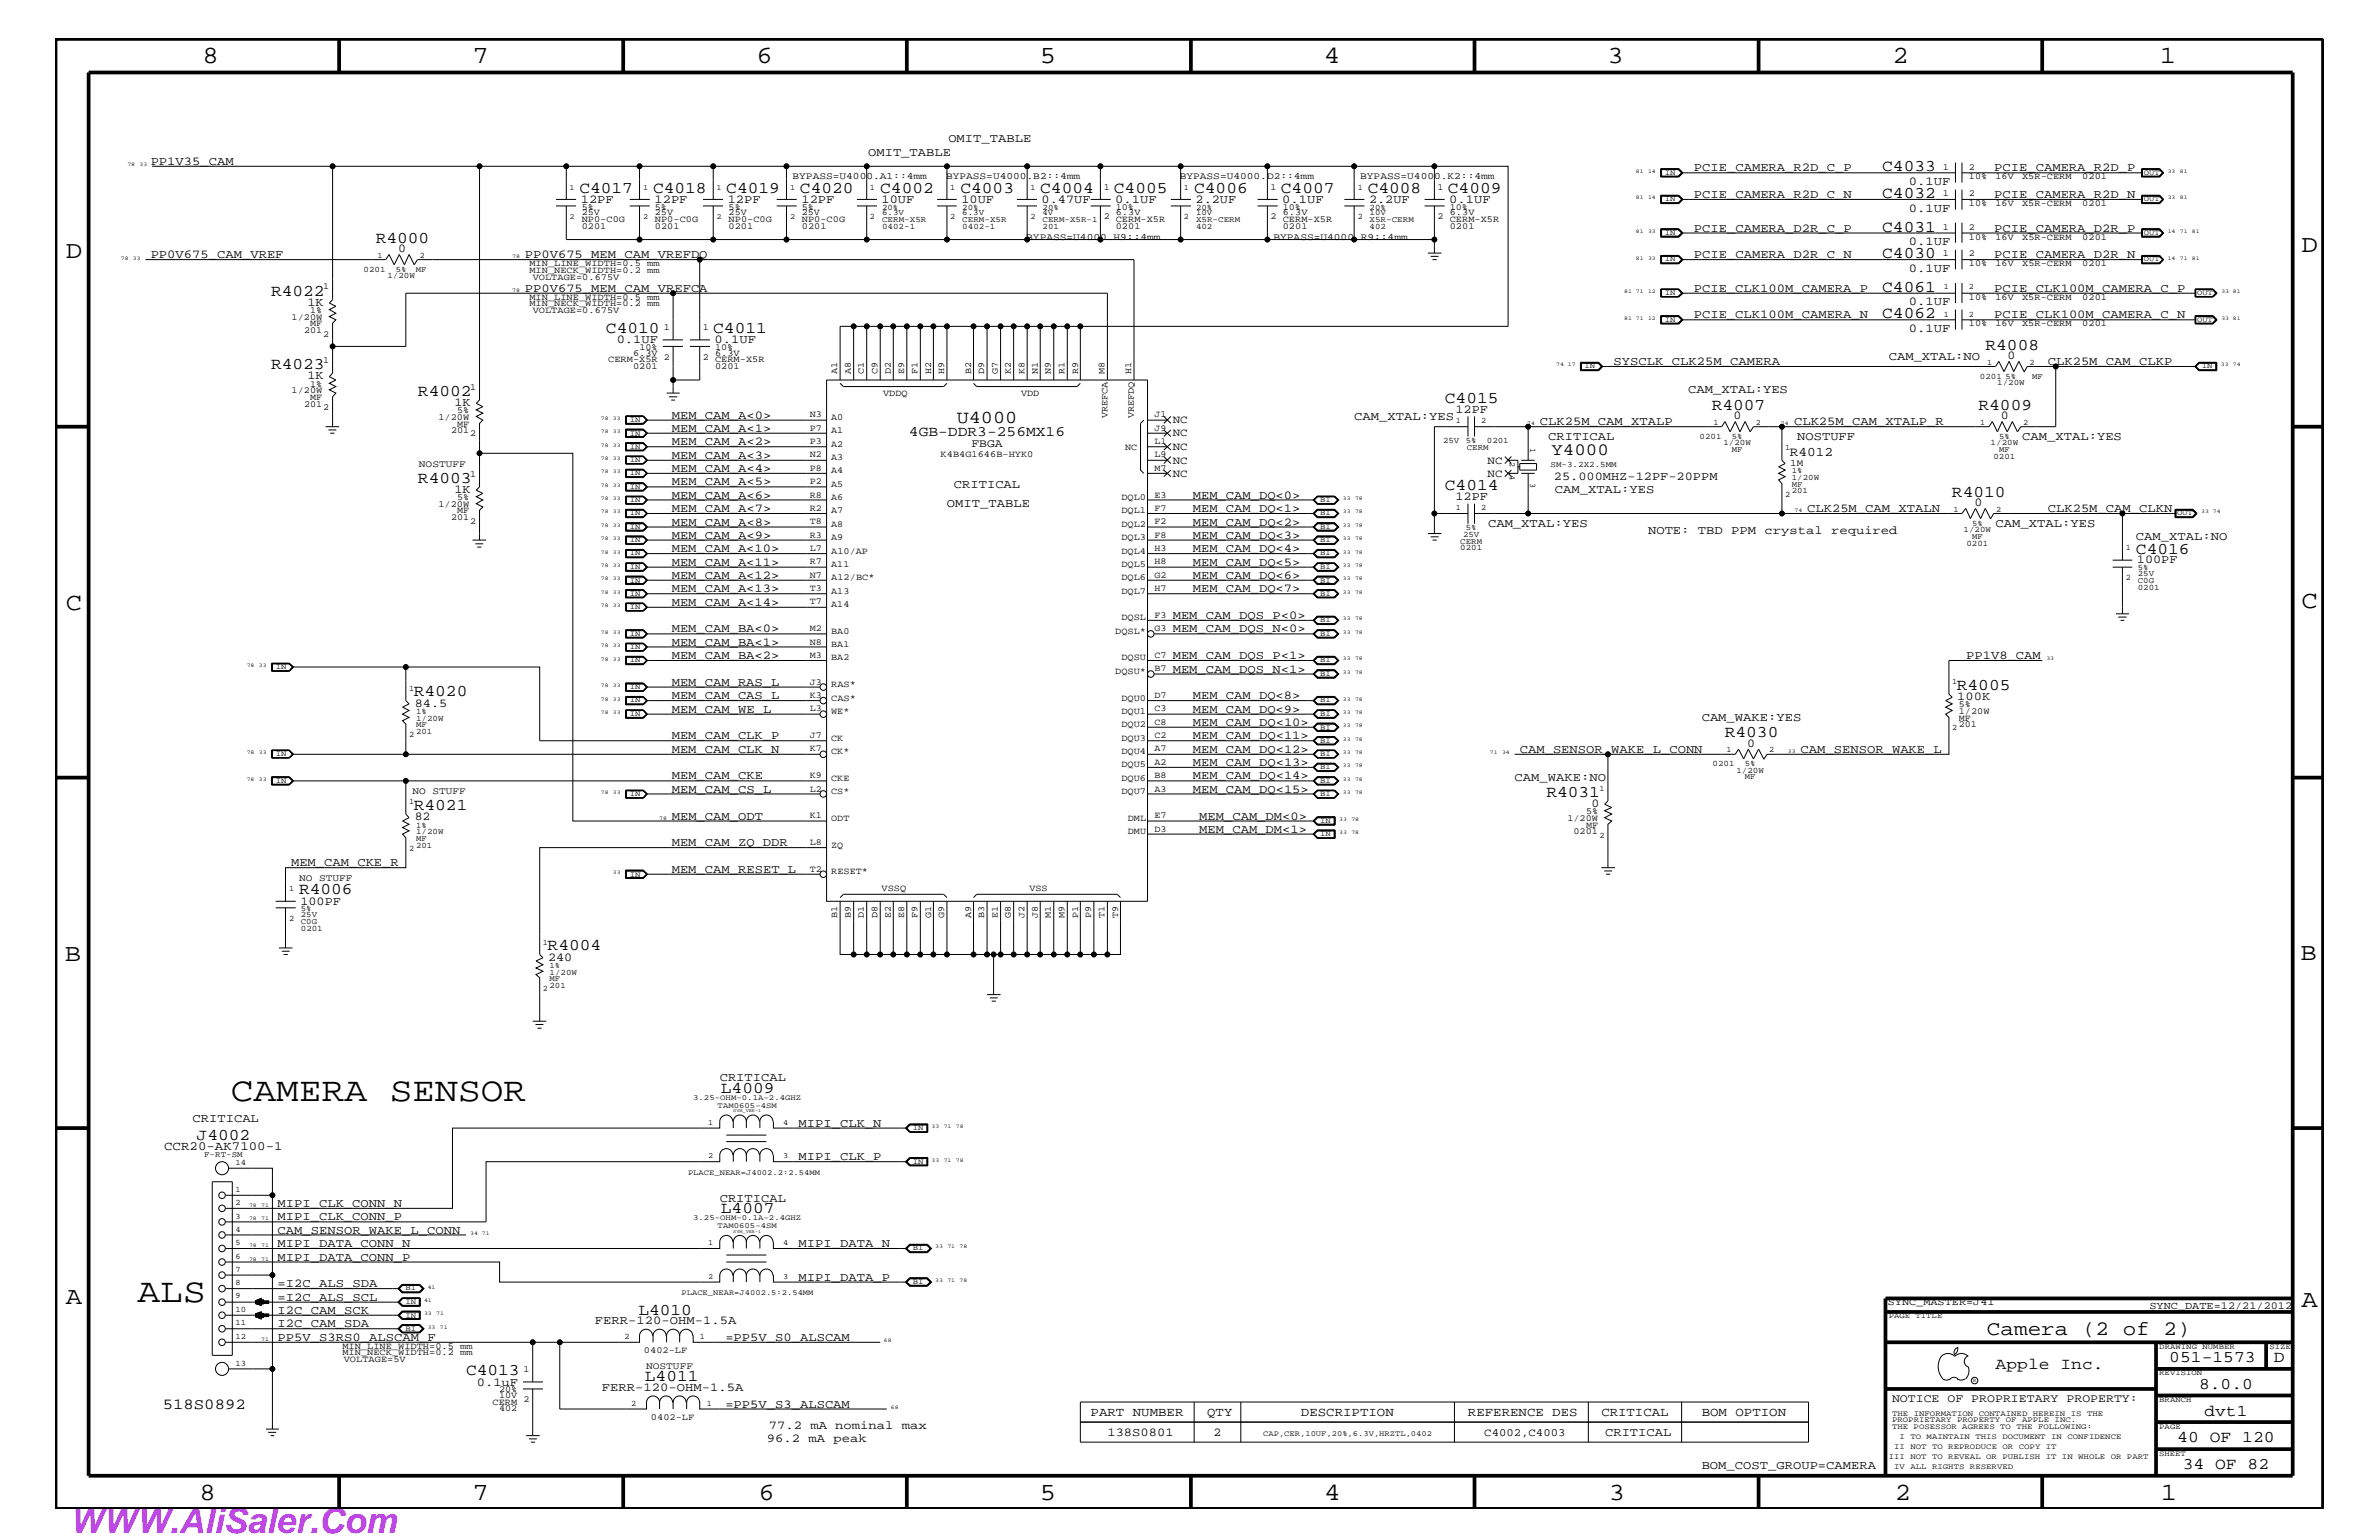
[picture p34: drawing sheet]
<svg xmlns="http://www.w3.org/2000/svg" width="432mm" height="279mm" viewBox="0 0 432 279" stroke-linecap="round" stroke-linejoin="round" font-family="sans-serif">
<defs><g id="words">
<text font-size="6.3" fill="#bd42e3" x="12.7" y="278.1">WWW.AliSaler.Com</text>
<g font-size="6.2">
<text x="41.9" y="199.8">CAMERA SENSOR</text>
<text x="25" y="236.2">ALS</text>
</g>
<g font-size="4.5">
<text x="36.7" y="11.5">8</text>
<text x="85.8" y="11.5">7</text>
<text x="137.3" y="11.5">6</text>
<text x="188.7" y="11.5">5</text>
<text x="240.3" y="11.5">4</text>
<text x="291.8" y="11.5">3</text>
<text x="343.5" y="11.5">2</text>
<text x="392" y="11.5">1</text>
<text x="11.9" y="46.8">D</text>
<text x="417.7" y="45.7">D</text>
<text x="11.9" y="110.6">C</text>
<text x="417.7" y="110.4">C</text>
<text x="11.8" y="174.3">B</text>
<text x="417.6" y="174.2">B</text>
<text x="11.9" y="236.7">A</text>
<text x="417.7" y="237.1">A</text>
<text x="36.2" y="272.1">8</text>
<text x="85.8" y="272.1">7</text>
<text x="137.7" y="272.1">6</text>
<text x="188.7" y="272.1">5</text>
<text x="240.4" y="272.1">4</text>
<text x="292" y="272.1">3</text>
<text x="343.9" y="272.1">2</text>
<text x="392.2" y="272.1">1</text>
</g>
<text font-size="3.7" x="360.6" y="242.3">Camera (2 of 2)</text>
<text font-size="3.3" x="173.7" y="76.8">U4000</text>
<text font-size="3.1" x="281.6" y="82.5">Y4000</text>
<g font-size="3">
<text x="105.2" y="35">C4017</text>
<text x="118.5" y="35">C4018</text>
<text x="131.8" y="35">C4019</text>
<text x="145.2" y="35">C4020</text>
<text x="159.8" y="35">C4002</text>
<text x="174.3" y="35">C4003</text>
<text x="188.8" y="35">C4004</text>
<text x="202.2" y="35">C4005</text>
<text x="216.7" y="35">C4006</text>
<text x="232.5" y="35">C4007</text>
<text x="248.2" y="35">C4008</text>
<text x="262.8" y="35">C4009</text>
<text x="341.6" y="31.1">C4033</text>
<text x="341.6" y="35.9">C4032</text>
<text x="68.2" y="44.1">R4000</text>
<text x="341.6" y="42">C4031</text>
<text x="341.6" y="46.8">C4030</text>
<text x="49.2" y="53.6">R4022</text>
<text x="341.6" y="52.9">C4061</text>
<text x="341.6" y="57.8">C4062</text>
<text x="110" y="60.4">C4010</text>
<text x="129.5" y="60.4">C4011</text>
<text x="360.4" y="63.4">R4008</text>
<text x="49.2" y="67">R4023</text>
<text x="75.9" y="71.8">R4002</text>
<text x="262.3" y="73.2">C4015</text>
<text x="310.7" y="74.4">R4007</text>
<text x="359.1" y="74.4">R4009</text>
<text x="75.9" y="87.6">R4003</text>
<text x="262.3" y="88.9">C4014</text>
<text x="354.3" y="90.1">R4010</text>
<text x="387.7" y="100.4">C4016</text>
<text x="355.2" y="125.2">R4005</text>
<text x="75.1" y="126.4">R4020</text>
<text x="313.1" y="133.8">R4030</text>
<text x="75.1" y="147">R4021</text>
<text x="280.7" y="144.6">R4031</text>
<text x="54.3" y="162.2">R4006</text>
<text x="99.4" y="172.4">R4004</text>
<text x="130.9" y="198.2">L4009</text>
<text x="35.7" y="206.9">J4002</text>
<text x="130.9" y="220.1">L4007</text>
<text x="115.9" y="238.5">L4010</text>
<text x="84.6" y="249.5">C4013</text>
<text x="117.1" y="250.6">L4011</text>
<text x="362.2" y="248.4">Apple Inc.</text>
<text x="393.7" y="247.1">051-1573</text>
<text x="399.2" y="252">8.0.0</text>
<text x="412.7" y="247.1">D</text>
<text x="400.1" y="256.8">dvt1</text>
<text x="395.2" y="261.6">40 OF 120</text>
<text x="396.2" y="266.6">34 OF 82</text>
</g>
<text font-size="2.8" x="29.5" y="255.6">518S0892</text>
<text font-size="2.6" x="165" y="79.2">4GB-DDR3-256MX16</text>
<text font-size="2.4" x="324.9" y="82.7">R4012</text>
<g font-size="2.3">
<text x="29.8" y="208.7">CCR20-AK7100-1</text>
<text x="198" y="256.8">PART NUMBER</text>
<text x="219.1" y="256.8">QTY</text>
<text x="236.1" y="256.8">DESCRIPTION</text>
<text x="266.4" y="256.8">REFERENCE DES</text>
<text x="290.7" y="256.8">CRITICAL</text>
<text x="308.9" y="256.8">BOM OPTION</text>
</g>
<g font-size="2.2">
<text x="27.3" y="29.9">PP1V35_CAM</text>
<text x="157.6" y="28.2">OMIT_TABLE</text>
<text x="172.1" y="25.9">OMIT_TABLE</text>
<text x="307.4" y="31.1">PCIE_CAMERA_R2D_C_P</text>
<text x="307.4" y="35.9">PCIE_CAMERA_R2D_C_N</text>
<text x="346.5" y="33.6">0.1UF</text>
<text x="361.9" y="31.1">PCIE_CAMERA_R2D_P</text>
<text x="361.9" y="35.9">PCIE_CAMERA_R2D_N</text>
<text x="105.4" y="36.8">12PF</text>
<text x="118.8" y="36.8">12PF</text>
<text x="132.1" y="36.8">12PF</text>
<text x="145.5" y="36.8">12PF</text>
<text x="160" y="36.8">10UF</text>
<text x="174.5" y="36.8">10UF</text>
<text x="189.1" y="36.8">0.47UF</text>
<text x="202.4" y="36.8">0.1UF</text>
<text x="217" y="36.8">2.2UF</text>
<text x="232.7" y="36.8">0.1UF</text>
<text x="248.5" y="36.8">2.2UF</text>
<text x="263.1" y="36.8">0.1UF</text>
<text x="346.5" y="38.4">0.1UF</text>
<text x="27.3" y="46.8">PP0V675_CAM_VREF</text>
<text x="72.3" y="45.7">0</text>
<text x="95.2" y="46.8">PP0V675_MEM_CAM_VREFDQ</text>
<text x="307.4" y="42">PCIE_CAMERA_D2R_C_P</text>
<text x="307.4" y="46.8">PCIE_CAMERA_D2R_C_N</text>
<text x="346.5" y="44.4">0.1UF</text>
<text x="361.9" y="46.8">PCIE_CAMERA_D2R_N</text>
<text x="361.9" y="42">PCIE_CAMERA_D2R_P</text>
<text x="95.2" y="52.9">PP0V675_MEM_CAM_VREFCA</text>
<text x="307.4" y="52.9">PCIE_CLK100M_CAMERA_P</text>
<text x="346.5" y="49.3">0.1UF</text>
<text x="361.9" y="52.9">PCIE_CLK100M_CAMERA_C_P</text>
<text x="55.8" y="55.5">1K</text>
<text x="307.4" y="57.8">PCIE_CLK100M_CAMERA_N</text>
<text x="346.5" y="55.3">0.1UF</text>
<text x="361.9" y="57.8">PCIE_CLK100M_CAMERA_C_N</text>
<text x="111.9" y="62.3">0.1UF</text>
<text x="129.7" y="62.3">0.1UF</text>
<text x="342.8" y="65.3">CAM_XTAL:NO</text>
<text x="346.5" y="60.2">0.1UF</text>
<text x="364.4" y="65.1">0</text>
<text x="55.8" y="68.8">1K</text>
<text x="292.9" y="66.2">SYSCLK_CLK25M_CAMERA</text>
<text x="306.4" y="71.3">CAM_XTAL:YES</text>
<text x="371.7" y="66.2">CLK25M_CAM_CLKP</text>
<text x="82.5" y="73.7">1K</text>
<text x="121.9" y="76">MEM_CAM_A&lt;0&gt;</text>
<text x="245.8" y="76.2">CAM_XTAL:YES</text>
<text x="264.2" y="75">12PF</text>
<text x="279.5" y="77.2">CLK25M_CAM_XTALP</text>
<text x="314.7" y="76.1">0</text>
<text x="325.6" y="77.2">CLK25M_CAM_XTALP_R</text>
<text x="363.2" y="76.1">0</text>
<text x="121.9" y="80.8">MEM_CAM_A&lt;2&gt;</text>
<text x="121.9" y="83.3">MEM_CAM_A&lt;3&gt;</text>
<text x="121.9" y="78.3">MEM_CAM_A&lt;1&gt;</text>
<text x="281" y="79.9">CRITICAL</text>
<text x="326.2" y="79.9">NOSTUFF</text>
<text x="367" y="79.9">CAM_XTAL:YES</text>
<text x="82.5" y="89.4">1K</text>
<text x="121.9" y="88.1">MEM_CAM_A&lt;5&gt;</text>
<text x="121.9" y="85.6">MEM_CAM_A&lt;4&gt;</text>
<text x="173.1" y="88.5">CRITICAL</text>
<text x="282" y="87.1">25.000MHZ-12PF-20PPM</text>
<text x="282.2" y="89.5">CAM_XTAL:YES</text>
<text x="121.9" y="95.4">MEM_CAM_A&lt;8&gt;</text>
<text x="121.9" y="90.5">MEM_CAM_A&lt;6&gt;</text>
<text x="121.9" y="92.9">MEM_CAM_A&lt;7&gt;</text>
<text x="171.9" y="92">OMIT_TABLE</text>
<text x="216.5" y="95.4">MEM_CAM_DQ&lt;2&gt;</text>
<text x="216.5" y="90.5">MEM_CAM_DQ&lt;0&gt;</text>
<text x="216.5" y="92.9">MEM_CAM_DQ&lt;1&gt;</text>
<text x="264.2" y="90.7">12PF</text>
<text x="270.1" y="95.6">CAM_XTAL:YES</text>
<text x="328" y="92.9">CLK25M_CAM_XTALN</text>
<text x="358.4" y="91.8">0</text>
<text x="362.2" y="95.6">CAM_XTAL:YES</text>
<text x="371.7" y="92.9">CLK25M_CAM_CLKN</text>
<text x="121.9" y="100.2">MEM_CAM_A&lt;10&gt;</text>
<text x="121.9" y="97.7">MEM_CAM_A&lt;9&gt;</text>
<text x="216.5" y="97.7">MEM_CAM_DQ&lt;3&gt;</text>
<text x="216.5" y="100.2">MEM_CAM_DQ&lt;4&gt;</text>
<text x="299.1" y="96.8">NOTE: TBD PPM crystal required</text>
<text x="387.7" y="98">CAM_XTAL:NO</text>
<text x="121.9" y="107.5">MEM_CAM_A&lt;13&gt;</text>
<text x="121.9" y="105">MEM_CAM_A&lt;12&gt;</text>
<text x="121.9" y="102.6">MEM_CAM_A&lt;11&gt;</text>
<text x="216.5" y="102.6">MEM_CAM_DQ&lt;5&gt;</text>
<text x="216.5" y="107.5">MEM_CAM_DQ&lt;7&gt;</text>
<text x="216.5" y="105">MEM_CAM_DQ&lt;6&gt;</text>
<text x="387.9" y="102.2">100PF</text>
<text x="121.9" y="109.9">MEM_CAM_A&lt;14&gt;</text>
<text x="212.9" y="112.3">MEM_CAM_DQS_P&lt;0&gt;</text>
<text x="121.9" y="119.6">MEM_CAM_BA&lt;2&gt;</text>
<text x="121.9" y="114.8">MEM_CAM_BA&lt;0&gt;</text>
<text x="121.9" y="117.2">MEM_CAM_BA&lt;1&gt;</text>
<text x="212.9" y="114.8">MEM_CAM_DQS_N&lt;0&gt;</text>
<text x="212.9" y="119.6">MEM_CAM_DQS_P&lt;1&gt;</text>
<text x="356.9" y="119.6">PP1V8_CAM</text>
<text x="121.9" y="124.4">MEM_CAM_RAS_L</text>
<text x="212.9" y="122">MEM_CAM_DQS_N&lt;1&gt;</text>
<text x="75.3" y="128.2">84.5</text>
<text x="121.9" y="126.9">MEM_CAM_CAS_L</text>
<text x="121.9" y="129.3">MEM_CAM_WE_L</text>
<text x="216.5" y="126.9">MEM_CAM_DQ&lt;8&gt;</text>
<text x="216.5" y="131.7">MEM_CAM_DQ&lt;10&gt;</text>
<text x="216.5" y="129.3">MEM_CAM_DQ&lt;9&gt;</text>
<text x="308.9" y="130.8">CAM_WAKE:YES</text>
<text x="355.3" y="127">100K</text>
<text x="121.9" y="136.6">MEM_CAM_CLK_N</text>
<text x="121.9" y="134.1">MEM_CAM_CLK_P</text>
<text x="216.5" y="134.1">MEM_CAM_DQ&lt;11&gt;</text>
<text x="216.5" y="136.6">MEM_CAM_DQ&lt;12&gt;</text>
<text x="275.8" y="136.6">CAM_SENSOR_WAKE_L_CONN</text>
<text x="317.1" y="135.5">0</text>
<text x="326.8" y="136.6">CAM_SENSOR_WAKE_L</text>
<text x="121.9" y="143.9">MEM_CAM_CS_L</text>
<text x="121.9" y="141.4">MEM_CAM_CKE</text>
<text x="216.5" y="141.4">MEM_CAM_DQ&lt;14&gt;</text>
<text x="216.5" y="139">MEM_CAM_DQ&lt;13&gt;</text>
<text x="216.5" y="143.9">MEM_CAM_DQ&lt;15&gt;</text>
<text x="274.9" y="141.7">CAM_WAKE:NO</text>
<text x="75.3" y="148.8">82</text>
<text x="121.9" y="148.7">MEM_CAM_ODT</text>
<text x="217.7" y="148.7">MEM_CAM_DM&lt;0&gt;</text>
<text x="288.9" y="146.4">0</text>
<text x="121.9" y="153.5">MEM_CAM_ZQ_DDR</text>
<text x="217.7" y="151.1">MEM_CAM_DM&lt;1&gt;</text>
<text x="52.8" y="157.2">MEM_CAM_CKE_R</text>
<text x="121.9" y="158.4">MEM_CAM_RESET_L</text>
<text x="54.5" y="164.1">100PF</text>
<text x="99.5" y="174.3">240</text>
<text x="130.6" y="196.2">CRITICAL</text>
<text x="35" y="203.5">CRITICAL</text>
<text x="144.9" y="204.4">MIPI_CLK_N</text>
<text x="144.9" y="210.5">MIPI_CLK_P</text>
<text x="50.4" y="219">MIPI_CLK_CONN_N</text>
<text x="50.4" y="221.4">MIPI_CLK_CONN_P</text>
<text x="130.6" y="218">CRITICAL</text>
<text x="50.4" y="223.9">CAM_SENSOR_WAKE_L_CONN</text>
<text x="50.4" y="226.3">MIPI_DATA_CONN_N</text>
<text x="144.9" y="226.3">MIPI_DATA_N</text>
<text x="50.4" y="233.5">=I2C_ALS_SDA</text>
<text x="50.4" y="228.7">MIPI_DATA_CONN_P</text>
<text x="144.9" y="232.4">MIPI_DATA_P</text>
<text x="50.4" y="238.4">I2C_CAM_SCK</text>
<text x="50.4" y="236">=I2C_ALS_SCL</text>
<text x="50.4" y="240.8">I2C_CAM_SDA</text>
<text x="50.4" y="243.3">PP5V_S3RS0_ALSCAM_F</text>
<text x="108" y="240.2">FERR-120-OHM-1.5A</text>
<text x="131.7" y="243.3">=PP5V_S0_ALSCAM</text>
<text x="86.5" y="251.4">0.1uF</text>
<text x="109.3" y="252.3">FERR-120-OHM-1.5A</text>
<text x="131.7" y="255.4">=PP5V_S3_ALSCAM</text>
<text x="139.2" y="261.6">96.2 mA peak</text>
<text x="139.5" y="259.3">77.2 mA nominal max</text>
<text x="201" y="260.5">138S0801</text>
<text x="220.3" y="260.5">2</text>
<text x="291.3" y="260.5">CRITICAL</text>
<text x="308.9" y="266.6">BOM_COST_GROUP=CAMERA</text>
</g>
<g font-size="2.1">
<text x="176.3" y="81.1">FBGA</text>
<text x="343.4" y="254.4">NOTICE OF PROPRIETARY PROPERTY:</text>
</g>
<g font-size="2">
<text x="212.9" y="76.8">NC</text>
<text x="212.9" y="79.2">NC</text>
<text x="212.9" y="81.6">NC</text>
<text x="212.9" y="84.1">NC</text>
<text x="212.9" y="86.5">NC</text>
<text x="270" y="84.1">NC</text>
<text x="270" y="86.5">NC</text>
<text x="269.4" y="260.5">C4002,C4003</text>
</g>
<g font-size="1.9">
<text x="342.6" y="236.8">SYNC_MASTER=J41</text>
<text x="390.1" y="237.4">SYNC_DATE=12/21/2012</text>
</g>
<g font-size="1.8">
<text x="143.8" y="32.5">BYPASS=U4000.A1::4mm</text>
<text x="171.7" y="32.5">BYPASS=U4000.B2::4mm</text>
<text x="214.1" y="32.5">BYPASS=U4000.D2::4mm</text>
<text x="246.9" y="32.5">BYPASS=U4000.K2::4mm</text>
<text x="186.3" y="43.5">BYPASS=U4000.H9::4mm</text>
<text x="231.1" y="43.5">BYPASS=U4000.R9::4mm</text>
<text x="76" y="84.7">NOSTUFF</text>
<text x="325" y="84.5">1M</text>
<text x="74.8" y="144">NO STUFF</text>
<text x="54.3" y="159.9">NO STUFF</text>
<text x="117.3" y="248.4">NOSTUFF</text>
</g>
<g font-size="1.7">
<text x="200.3" y="34.4">1</text>
<text x="230.6" y="34.4">1</text>
<text x="260.9" y="34.4">1</text>
<text x="352.6" y="30.8">1</text>
<text x="352.6" y="35.6">1</text>
<text x="357.4" y="30.8">2</text>
<text x="357.4" y="35.6">2</text>
<text x="357.4" y="32.5">10%</text>
<text x="362.2" y="32.5">16V</text>
<text x="367" y="32.5">X5R-CERM</text>
<text x="378" y="32.5">0201</text>
<text x="105.6" y="40.3">NP0-C0G</text>
<text x="105.6" y="41.5">0201</text>
<text x="105.6" y="38">5%</text>
<text x="105.6" y="39.1">25V</text>
<text x="118.9" y="40.3">NP0-C0G</text>
<text x="118.9" y="38">5%</text>
<text x="118.9" y="39.1">25V</text>
<text x="118.9" y="41.5">0201</text>
<text x="132.2" y="38">5%</text>
<text x="132.2" y="39.1">25V</text>
<text x="132.2" y="41.5">0201</text>
<text x="132.2" y="40.3">NP0-C0G</text>
<text x="145.5" y="38">5%</text>
<text x="145.5" y="39.1">25V</text>
<text x="145.5" y="41.5">0201</text>
<text x="145.5" y="40.3">NP0-C0G</text>
<text x="200.3" y="39.8">2</text>
<text x="202.5" y="41.5">0201</text>
<text x="202.5" y="40.3">CERM-X5R</text>
<text x="202.5" y="39.1">6.3V</text>
<text x="202.5" y="38">10%</text>
<text x="230.6" y="39.8">2</text>
<text x="232.8" y="41.5">0201</text>
<text x="232.8" y="39.1">6.3V</text>
<text x="232.8" y="38">10%</text>
<text x="232.8" y="40.3">CERM-X5R</text>
<text x="260.9" y="39.8">2</text>
<text x="263.1" y="41.5">0201</text>
<text x="263.1" y="40.3">CERM-X5R</text>
<text x="263.1" y="39.1">6.3V</text>
<text x="263.1" y="38">10%</text>
<text x="352.6" y="41.7">1</text>
<text x="357.4" y="41.7">2</text>
<text x="357.4" y="37.4">10%</text>
<text x="362.2" y="37.4">16V</text>
<text x="367" y="37.4">X5R-CERM</text>
<text x="378" y="37.4">0201</text>
<text x="352.6" y="46.5">1</text>
<text x="357.4" y="46.5">2</text>
<text x="357.4" y="43.5">10%</text>
<text x="362.2" y="43.5">16V</text>
<text x="367" y="43.5">X5R-CERM</text>
<text x="378" y="43.5">0201</text>
<text x="58.7" y="52.5">1</text>
<text x="96.1" y="49.6">MIN_NECK_WIDTH=0.2 mm</text>
<text x="96.1" y="48.3">MIN_LINE_WIDTH=0.5 mm</text>
<text x="96.7" y="50.7">VOLTAGE=0.675V</text>
<text x="357.4" y="48.3">10%</text>
<text x="362.2" y="48.3">16V</text>
<text x="367" y="48.3">X5R-CERM</text>
<text x="378" y="48.3">0201</text>
<text x="52.9" y="58">1/20W</text>
<text x="56.3" y="56.8">1%</text>
<text x="56.3" y="59.2">MF</text>
<text x="96.1" y="55.6">MIN_NECK_WIDTH=0.2 mm</text>
<text x="96.1" y="54.4">MIN_LINE_WIDTH=0.5 mm</text>
<text x="96.7" y="56.8">VOLTAGE=0.675V</text>
<text x="120.5" y="59.8">1</text>
<text x="127.6" y="59.8">1</text>
<text x="357.4" y="54.4">10%</text>
<text x="357.4" y="59.2">10%</text>
<text x="362.2" y="54.4">16V</text>
<text x="362.2" y="59.2">16V</text>
<text x="367" y="54.4">X5R-CERM</text>
<text x="367" y="59.2">X5R-CERM</text>
<text x="378" y="54.4">0201</text>
<text x="378" y="59.2">0201</text>
<text x="55.2" y="60.4">201</text>
<text x="58.7" y="61.1">2</text>
<text x="58.7" y="65.9">1</text>
<text x="110.4" y="65.7">CERM-X5R</text>
<text x="114.9" y="64.5">6.3V</text>
<text x="116.1" y="63.4">10%</text>
<text x="120.5" y="65.3">2</text>
<text x="127.6" y="65.3">2</text>
<text x="129.8" y="65.7">CERM-X5R</text>
<text x="129.8" y="64.5">6.3V</text>
<text x="129.8" y="63.4">10%</text>
<text x="52.9" y="71.3">1/20W</text>
<text x="56.3" y="70.1">1%</text>
<text x="85.3" y="70.7">1</text>
<text x="114.9" y="67">0201</text>
<text x="129.8" y="67">0201</text>
<text x="152" y="67.8" transform="rotate(-90 152 67.8)">A1</text>
<text x="154.4" y="67.8" transform="rotate(-90 154.4 67.8)">A8</text>
<text x="156.8" y="67.8" transform="rotate(-90 156.8 67.8)">C1</text>
<text x="159.3" y="67.8" transform="rotate(-90 159.3 67.8)">C9</text>
<text x="160.3" y="71.8">VDDQ</text>
<text x="161.7" y="67.8" transform="rotate(-90 161.7 67.8)">D2</text>
<text x="164.1" y="67.8" transform="rotate(-90 164.1 67.8)">E9</text>
<text x="166.5" y="67.8" transform="rotate(-90 166.5 67.8)">F1</text>
<text x="169" y="67.8" transform="rotate(-90 169 67.8)">H2</text>
<text x="171.4" y="67.8" transform="rotate(-90 171.4 67.8)">H9</text>
<text x="176.3" y="67.8" transform="rotate(-90 176.3 67.8)">B2</text>
<text x="178.6" y="67.8" transform="rotate(-90 178.6 67.8)">D9</text>
<text x="181.1" y="67.8" transform="rotate(-90 181.1 67.8)">G7</text>
<text x="183.5" y="67.8" transform="rotate(-90 183.5 67.8)">K2</text>
<text x="185.3" y="71.8">VDD</text>
<text x="185.9" y="67.8" transform="rotate(-90 185.9 67.8)">K8</text>
<text x="188.4" y="67.8" transform="rotate(-90 188.4 67.8)">N1</text>
<text x="190.8" y="67.8" transform="rotate(-90 190.8 67.8)">N9</text>
<text x="193.2" y="67.8" transform="rotate(-90 193.2 67.8)">R1</text>
<text x="195.7" y="67.8" transform="rotate(-90 195.7 67.8)">R9</text>
<text x="200.5" y="67.8" transform="rotate(-90 200.5 67.8)">M8</text>
<text x="205.3" y="67.8" transform="rotate(-90 205.3 67.8)">H1</text>
<text x="55.2" y="73.8">201</text>
<text x="56.3" y="72.6">MF</text>
<text x="58.7" y="74.4">2</text>
<text x="79.6" y="76.2">1/20W</text>
<text x="83" y="75">5%</text>
<text x="83" y="77.4">MF</text>
<text x="147" y="75.7">N3</text>
<text x="150.9" y="76.2">A0</text>
<text x="201" y="75.9" transform="rotate(-90 201 75.9)">VREFCA</text>
<text x="205.8" y="75.9" transform="rotate(-90 205.8 75.9)">VREFDQ</text>
<text x="209.5" y="75.7">J1</text>
<text x="81.9" y="78.6">201</text>
<text x="85.3" y="79.2">2</text>
<text x="147" y="78.2">P7</text>
<text x="147" y="80.5">P3</text>
<text x="147" y="83">N2</text>
<text x="150.9" y="81.1">A2</text>
<text x="150.9" y="83.5">A3</text>
<text x="150.9" y="78.6">A1</text>
<text x="170.7" y="82.8">K4B4G1646B-HYK0</text>
<text x="204.2" y="81.6">NC</text>
<text x="209.5" y="78.2">J9</text>
<text x="209.5" y="80.5">L1</text>
<text x="209.5" y="83">L9</text>
<text x="85.3" y="86.5">1</text>
<text x="147" y="85.4">P8</text>
<text x="147" y="87.8">P2</text>
<text x="150.9" y="85.9">A4</text>
<text x="150.9" y="88.3">A5</text>
<text x="209.5" y="85.4">M7</text>
<text x="79.6" y="92">1/20W</text>
<text x="81.9" y="94.3">201</text>
<text x="83" y="93.2">MF</text>
<text x="83" y="90.7">5%</text>
<text x="85.3" y="95">2</text>
<text x="147" y="90.3">R8</text>
<text x="147" y="92.7">R2</text>
<text x="147" y="95.1">T8</text>
<text x="150.9" y="90.7">A6</text>
<text x="150.9" y="95.6">A8</text>
<text x="150.9" y="93.2">A7</text>
<text x="203.5" y="93.2">DQL1</text>
<text x="203.5" y="95.6">DQL2</text>
<text x="203.5" y="90.7">DQL0</text>
<text x="209.5" y="90.3">E3</text>
<text x="209.5" y="92.7">F7</text>
<text x="209.5" y="95.1">F2</text>
<text x="147" y="99.9">L7</text>
<text x="147" y="97.6">R3</text>
<text x="150.9" y="100.4">A10/AP</text>
<text x="150.9" y="98">A9</text>
<text x="203.5" y="100.4">DQL4</text>
<text x="203.5" y="98">DQL3</text>
<text x="209.5" y="97.6">F8</text>
<text x="209.5" y="99.9">H3</text>
<text x="147" y="102.4">R7</text>
<text x="147" y="104.8">N7</text>
<text x="147" y="107.2">T3</text>
<text x="150.9" y="107.7">A13</text>
<text x="150.9" y="102.9">A11</text>
<text x="150.9" y="105.3">A12/BC*</text>
<text x="203.5" y="107.7">DQL7</text>
<text x="203.5" y="102.9">DQL5</text>
<text x="203.5" y="105.3">DQL6</text>
<text x="209.5" y="102.4">H8</text>
<text x="209.5" y="104.8">G2</text>
<text x="209.5" y="107.2">H7</text>
<text x="147" y="109.7">T7</text>
<text x="150.9" y="110.2">A14</text>
<text x="203.5" y="112.6">DQSL</text>
<text x="209.5" y="112">F3</text>
<text x="147" y="114.5">M2</text>
<text x="147" y="117">N8</text>
<text x="147" y="119.3">M3</text>
<text x="150.9" y="119.8">BA2</text>
<text x="150.9" y="115">BA0</text>
<text x="150.9" y="117.4">BA1</text>
<text x="202.4" y="115">DQSL*</text>
<text x="203.5" y="119.8">DQSU</text>
<text x="209.5" y="114.5">G3</text>
<text x="209.5" y="119.3">C7</text>
<text x="147" y="124.2">J3</text>
<text x="150.9" y="124.7">RAS*</text>
<text x="202.4" y="122.3">DQSU*</text>
<text x="209.5" y="121.8">B7</text>
<text x="147" y="126.6">K3</text>
<text x="147" y="129.1">L3</text>
<text x="150.9" y="127.1">CAS*</text>
<text x="150.9" y="129.6">WE*</text>
<text x="203.5" y="131.9">DQU2</text>
<text x="203.5" y="127.1">DQU0</text>
<text x="203.5" y="129.6">DQU1</text>
<text x="209.5" y="126.6">D7</text>
<text x="209.5" y="129.1">C3</text>
<text x="209.5" y="131.5">C8</text>
<text x="355.5" y="128.3">5%</text>
<text x="355.5" y="130.8">MF</text>
<text x="355.5" y="129.6">1/20W</text>
<text x="355.5" y="131.9">201</text>
<text x="147" y="133.9">J7</text>
<text x="147" y="136.3">K7</text>
<text x="150.9" y="134.4">CK</text>
<text x="150.9" y="136.8">CK*</text>
<text x="203.5" y="134.4">DQU3</text>
<text x="203.5" y="136.8">DQU4</text>
<text x="209.5" y="133.9">C2</text>
<text x="209.5" y="136.3">A7</text>
<text x="147" y="141.2">K9</text>
<text x="147" y="143.6">L2</text>
<text x="150.9" y="141.7">CKE</text>
<text x="203.5" y="141.7">DQU6</text>
<text x="203.5" y="139.2">DQU5</text>
<text x="209.5" y="138.7">A2</text>
<text x="209.5" y="141.2">B8</text>
<text x="209.5" y="143.6">A3</text>
<text x="147" y="148.4">K1</text>
<text x="150.9" y="149">ODT</text>
<text x="150.9" y="144">CS*</text>
<text x="203.5" y="144">DQU7</text>
<text x="204.7" y="149">DML</text>
<text x="209.5" y="148.4">E7</text>
<text x="284.5" y="149">1/20W</text>
<text x="287.9" y="147.7">5%</text>
<text x="147" y="153.3">L8</text>
<text x="150.9" y="153.8">ZQ</text>
<text x="204.7" y="151.3">DMU</text>
<text x="209.5" y="150.9">D3</text>
<text x="285.6" y="151.3">0201</text>
<text x="287.9" y="150.1">MF</text>
<text x="147" y="158.2">T2</text>
<text x="150.9" y="158.6">RESET*</text>
<text x="160" y="161.6">VSSQ</text>
<text x="186.9" y="161.6">VSS</text>
<text x="152" y="166.5" transform="rotate(-90 152 166.5)">B1</text>
<text x="154.4" y="166.5" transform="rotate(-90 154.4 166.5)">B9</text>
<text x="156.8" y="166.5" transform="rotate(-90 156.8 166.5)">D1</text>
<text x="159.3" y="166.5" transform="rotate(-90 159.3 166.5)">D8</text>
<text x="161.7" y="166.5" transform="rotate(-90 161.7 166.5)">E2</text>
<text x="164.1" y="166.5" transform="rotate(-90 164.1 166.5)">E8</text>
<text x="166.5" y="166.5" transform="rotate(-90 166.5 166.5)">F9</text>
<text x="169" y="166.5" transform="rotate(-90 169 166.5)">G1</text>
<text x="171.4" y="166.5" transform="rotate(-90 171.4 166.5)">G9</text>
<text x="176.3" y="166.5" transform="rotate(-90 176.3 166.5)">A9</text>
<text x="178.6" y="166.5" transform="rotate(-90 178.6 166.5)">B3</text>
<text x="181.1" y="166.5" transform="rotate(-90 181.1 166.5)">E1</text>
<text x="183.5" y="166.5" transform="rotate(-90 183.5 166.5)">G8</text>
<text x="185.9" y="166.5" transform="rotate(-90 185.9 166.5)">J2</text>
<text x="188.4" y="166.5" transform="rotate(-90 188.4 166.5)">J8</text>
<text x="190.8" y="166.5" transform="rotate(-90 190.8 166.5)">M1</text>
<text x="193.2" y="166.5" transform="rotate(-90 193.2 166.5)">M9</text>
<text x="195.7" y="166.5" transform="rotate(-90 195.7 166.5)">P1</text>
<text x="198" y="166.5" transform="rotate(-90 198 166.5)">P9</text>
<text x="200.5" y="166.5" transform="rotate(-90 200.5 166.5)">T1</text>
<text x="202.9" y="166.5" transform="rotate(-90 202.9 166.5)">T9</text>
<text x="62.1" y="244.7">MIN_LINE_WIDTH=0.5 mm</text>
<text x="62.1" y="245.9">MIN_NECK_WIDTH=0.2 mm</text>
<text x="116.9" y="245.4">0402-LF</text>
<text x="62.4" y="247.1">VOLTAGE=5V</text>
<text x="95" y="248.9">1</text>
<text x="89.4" y="254.9">CERM</text>
<text x="90.6" y="253.7">10V</text>
<text x="90.6" y="252.6">20%</text>
<text x="90.6" y="256.1">402</text>
<text x="95" y="254.4">2</text>
<text x="118.2" y="257.6">0402-LF</text>
</g>
<g font-size="1.5">
<text x="157.9" y="34.4">1</text>
<text x="172.5" y="34.4">1</text>
<text x="187" y="34.4">1</text>
<text x="214.9" y="34.4">1</text>
<text x="246.5" y="34.4">1</text>
<text x="157.9" y="39.8">2</text>
<text x="160.1" y="38">20%</text>
<text x="160.1" y="40.3">CERM-X5R</text>
<text x="160.1" y="41.5">0402-1</text>
<text x="160.1" y="39.1">6.3V</text>
<text x="172.5" y="39.8">2</text>
<text x="174.7" y="38">20%</text>
<text x="174.7" y="39.1">6.3V</text>
<text x="174.7" y="40.3">CERM-X5R</text>
<text x="174.7" y="41.5">0402-1</text>
<text x="187" y="39.8">2</text>
<text x="189.2" y="41.5">201</text>
<text x="189.2" y="40.3">CERM-X5R-1</text>
<text x="189.2" y="39.1">4V</text>
<text x="189.2" y="38">20%</text>
<text x="214.9" y="39.8">2</text>
<text x="217.1" y="40.3">X5R-CERM</text>
<text x="217.1" y="38">20%</text>
<text x="217.1" y="39.1">10V</text>
<text x="217.1" y="41.5">402</text>
<text x="246.5" y="39.8">2</text>
<text x="248.6" y="39.1">10V</text>
<text x="248.6" y="38">20%</text>
<text x="248.6" y="40.3">X5R-CERM</text>
<text x="248.6" y="41.5">402</text>
<text x="68.5" y="46.8">1</text>
<text x="76.2" y="46.8">2</text>
<text x="66" y="49.3">0201</text>
<text x="70.3" y="50.5">1/20W</text>
<text x="71.8" y="49.3">5%</text>
<text x="75.5" y="49.3">MF</text>
<text x="352.8" y="52.5">1</text>
<text x="357.4" y="52.5">2</text>
<text x="352.8" y="57.4">1</text>
<text x="357.4" y="57.4">2</text>
<text x="359.4" y="68.7">0201</text>
<text x="360.7" y="66.2">1</text>
<text x="362.5" y="69.9">1/20W</text>
<text x="364" y="68.7">5%</text>
<text x="368.4" y="66.2">2</text>
<text x="368.9" y="68.7">MF</text>
<text x="264.2" y="76.8">1</text>
<text x="268.8" y="76.8">2</text>
<text x="311" y="77.1">1</text>
<text x="318.7" y="77.1">2</text>
<text x="359.4" y="77.1">1</text>
<text x="367.2" y="77.1">2</text>
<text x="261.9" y="80.5">25V</text>
<text x="266.1" y="80.5">5%</text>
<text x="266.2" y="81.6">CERM</text>
<text x="269.9" y="80.5">0201</text>
<text x="274.1" y="83.9" transform="rotate(90 274.1 83.9)">2</text>
<text x="277.7" y="81.3" transform="rotate(90 277.7 81.3)">1</text>
<text x="308.5" y="79.6">0201</text>
<text x="312.8" y="80.8">1/20W</text>
<text x="314.3" y="79.6">5%</text>
<text x="314.3" y="82">MF</text>
<text x="324" y="81.6">1</text>
<text x="361.3" y="80.8">1/20W</text>
<text x="361.8" y="83.3">0201</text>
<text x="362.8" y="79.6">5%</text>
<text x="362.8" y="82">MF</text>
<text x="274.1" y="86.3" transform="rotate(90 274.1 86.3)">4</text>
<text x="277.7" y="87.6" transform="rotate(90 277.7 87.6)">3</text>
<text x="281.4" y="84.8">SM-3.2X2.5MM</text>
<text x="325.2" y="85.9">1%</text>
<text x="325.2" y="88.3">MF</text>
<text x="325.2" y="87.1">1/20W</text>
<text x="325.2" y="89.5">201</text>
<text x="264.2" y="92.6">1</text>
<text x="268.8" y="92.6">2</text>
<text x="324" y="90.1">2</text>
<text x="354.6" y="92.8">1</text>
<text x="357.9" y="95.4">5%</text>
<text x="362.3" y="92.8">2</text>
<text x="265" y="99.9">0201</text>
<text x="265" y="98.7">CERM</text>
<text x="265.6" y="97.4">25V</text>
<text x="266.1" y="96.2">5%</text>
<text x="356.4" y="96.5">1/20W</text>
<text x="356.9" y="99">0201</text>
<text x="357.9" y="97.7">MF</text>
<text x="385.8" y="99.9">1</text>
<text x="385.8" y="105.3">2</text>
<text x="388" y="103.5">5%</text>
<text x="388" y="107">0201</text>
<text x="388" y="105.8">C0G</text>
<text x="388" y="104.6">25V</text>
<text x="74.3" y="125.3">1</text>
<text x="354.3" y="124.1">1</text>
<text x="75.5" y="129.6">1%</text>
<text x="75.5" y="131.9">MF</text>
<text x="75.5" y="130.8">1/20W</text>
<text x="74.3" y="133.8">2</text>
<text x="75.5" y="133.2">201</text>
<text x="313.4" y="136.4">1</text>
<text x="321.1" y="136.4">2</text>
<text x="354.3" y="132.5">2</text>
<text x="290.3" y="143.5">1</text>
<text x="310.9" y="139">0201</text>
<text x="315.2" y="140.2">1/20W</text>
<text x="316.7" y="139">5%</text>
<text x="316.7" y="141.4">MF</text>
<text x="74.3" y="145.9">1</text>
<text x="74.3" y="154.4">2</text>
<text x="75.5" y="150.1">1%</text>
<text x="75.5" y="152.6">MF</text>
<text x="75.5" y="151.3">1/20W</text>
<text x="75.5" y="153.8">201</text>
<text x="290.3" y="152">2</text>
<text x="52.5" y="161.7">1</text>
<text x="52.5" y="167.1">2</text>
<text x="54.6" y="165.3">5%</text>
<text x="54.6" y="166.4">25V</text>
<text x="54.6" y="167.6">C0G</text>
<text x="54.6" y="168.9">0201</text>
<text x="98.6" y="171.4">1</text>
<text x="98.6" y="179.9">2</text>
<text x="99.7" y="176.8">1/20W</text>
<text x="99.7" y="175.6">1%</text>
<text x="99.7" y="178">MF</text>
<text x="99.7" y="179.3">201</text>
<text x="37" y="210">F-RT-SM</text>
<text x="42.8" y="211.4">14</text>
<text x="42.8" y="216.2">1</text>
<text x="42.8" y="218.6">2</text>
<text x="42.8" y="221.1">3</text>
<text x="42.8" y="223.5">4</text>
<text x="42.8" y="225.9">5</text>
<text x="42.8" y="228.4">6</text>
<text x="42.8" y="230.7">7</text>
<text x="42.8" y="233.2">8</text>
<text x="42.8" y="238">10</text>
<text x="42.8" y="235.6">9</text>
<text x="42.8" y="240.5">11</text>
<text x="42.8" y="242.9">12</text>
<text x="113.4" y="242.9">2</text>
<text x="127" y="242.9">1</text>
<text x="42.8" y="247.8">13</text>
<text x="114.6" y="255">2</text>
<text x="128.3" y="255">1</text>
</g>
<g font-size="1.4">
<text x="103.4" y="34.4">1</text>
<text x="116.8" y="34.4">1</text>
<text x="130" y="34.4">1</text>
<text x="143.4" y="34.4">1</text>
<text x="302.2" y="31.7">IN</text>
<text x="389.1" y="31.7">OUT</text>
<text x="103.4" y="39.8">2</text>
<text x="116.8" y="39.8">2</text>
<text x="130" y="39.8">2</text>
<text x="143.4" y="39.8">2</text>
<text x="302.2" y="36.5">IN</text>
<text x="389.1" y="36.5">OUT</text>
<text x="302.2" y="42.6">IN</text>
<text x="302.2" y="47.4">IN</text>
<text x="389.1" y="42.6">OUT</text>
<text x="389.1" y="47.4">OUT</text>
<text x="302.2" y="53.5">IN</text>
<text x="398.8" y="53.5">OUT</text>
<text x="302.2" y="58.4">IN</text>
<text x="398.8" y="58.4">OUT</text>
<text x="287.6" y="66.8">IN</text>
<text x="399.6" y="66.8">IN</text>
<text x="114.3" y="76.6">IN</text>
<text x="114.3" y="79">IN</text>
<text x="114.3" y="81.4">IN</text>
<text x="114.3" y="83.8">IN</text>
<text x="114.3" y="86.2">IN</text>
<text x="114.3" y="88.7">IN</text>
<text x="114.3" y="91.1">IN</text>
<text x="114.3" y="93.5">IN</text>
<text x="114.3" y="96">IN</text>
<text x="239.6" y="91.1">BI</text>
<text x="239.6" y="93.5">BI</text>
<text x="239.6" y="96">BI</text>
<text x="395.1" y="93.5">OUT</text>
<text x="114.3" y="98.4">IN</text>
<text x="114.3" y="100.8">IN</text>
<text x="239.6" y="98.4">BI</text>
<text x="239.6" y="100.8">BI</text>
<text x="114.3" y="103.2">IN</text>
<text x="114.3" y="105.7">IN</text>
<text x="239.6" y="103.2">BI</text>
<text x="239.6" y="105.7">BI</text>
<text x="114.3" y="108.1">IN</text>
<text x="114.3" y="110.5">IN</text>
<text x="239.6" y="108.1">BI</text>
<text x="239.6" y="112.9">BI</text>
<text x="114.3" y="115.3">IN</text>
<text x="114.3" y="117.8">IN</text>
<text x="239.6" y="115.3">BI</text>
<text x="50" y="121.4">IN</text>
<text x="114.3" y="125.1">IN</text>
<text x="114.3" y="120.2">IN</text>
<text x="239.6" y="120.2">BI</text>
<text x="239.6" y="122.6">BI</text>
<text x="114.3" y="127.5">IN</text>
<text x="114.3" y="129.9">IN</text>
<text x="239.6" y="127.5">BI</text>
<text x="239.6" y="129.9">BI</text>
<text x="50" y="137.2">IN</text>
<text x="239.6" y="132.4">BI</text>
<text x="239.6" y="134.7">BI</text>
<text x="239.6" y="137.2">BI</text>
<text x="50" y="142">IN</text>
<text x="239.6" y="139.6">BI</text>
<text x="239.6" y="142">BI</text>
<text x="114.3" y="144.5">IN</text>
<text x="239.6" y="149.3">IN</text>
<text x="239.6" y="144.5">BI</text>
<text x="239.6" y="151.8">IN</text>
<text x="114.3" y="159">IN</text>
<text x="125.8" y="199.6">3.25-OHM-0.1A-2.4GHZ</text>
<text x="130.3" y="200.9">TAM0605-4SM</text>
<text x="128.5" y="204.1">1</text>
<text x="142.2" y="204.1">4</text>
<text x="165.7" y="205.1">IN</text>
<text x="124.9" y="213.2">PLACE_NEAR=J4002.2:2.54MM</text>
<text x="128.5" y="210.2">2</text>
<text x="142.2" y="210.2">3</text>
<text x="165.7" y="211.1">IN</text>
<text x="125.8" y="221.4">3.25-OHM-0.1A-2.4GHZ</text>
<text x="128.5" y="225.9">1</text>
<text x="130.3" y="222.8">TAM0605-4SM</text>
<text x="142.2" y="225.9">4</text>
<text x="165.7" y="226.9">BI</text>
<text x="128.5" y="232">2</text>
<text x="142.2" y="232">3</text>
<text x="165.7" y="232.9">BI</text>
<text x="73.6" y="239">IN</text>
<text x="73.6" y="234.1">BI</text>
<text x="73.6" y="236.6">IN</text>
<text x="123.7" y="235">PLACE_NEAR=J4002.5:2.54MM</text>
<text x="342.8" y="239.2">PAGE TITLE</text>
<text x="73.6" y="241.4">BI</text>
<text x="391.9" y="244.7">DRAWING NUMBER</text>
<text x="411.9" y="244.7">SIZE</text>
<text x="391.9" y="249.5">REVISION</text>
<text x="343.4" y="256.8">THE INFORMATION CONTAINED HEREIN IS THE</text>
<text x="391.9" y="254.4">BRANCH</text>
<text x="229.3" y="260.5">CAP,CER,10UF,20%,6.3V,HRZTL,0402</text>
<text x="343.4" y="258">PROPRIETARY PROPERTY OF APPLE INC.</text>
<text x="343.4" y="259.3">THE POSESSOR AGREES TO THE FOLLOWING:</text>
<text x="343.8" y="262.9">II NOT TO REPRODUCE OR COPY IT</text>
<text x="344.8" y="261.1">I TO MAINTAIN THIS DOCUMENT IN CONFIDENCE</text>
<text x="391.9" y="259.3">PAGE</text>
<text x="342.8" y="264.7">III NOT TO REVEAL OR PUBLISH IT IN WHOLE OR PART</text>
<text x="343.8" y="266.6">IV ALL RIGHTS RESERVED</text>
<text x="391.9" y="264.1">SHEET</text>
</g>
<g font-size="1">
<text x="23.1" y="30.2">78</text>
<text x="25.3" y="30.2">33</text>
<text x="296.9" y="31.4">81</text>
<text x="299.1" y="31.4">14</text>
<text x="393.4" y="31.4">33</text>
<text x="395.6" y="31.4">81</text>
<text x="296.9" y="36.2">81</text>
<text x="299.1" y="36.2">14</text>
<text x="393.4" y="36.2">33</text>
<text x="395.6" y="36.2">81</text>
<text x="21.9" y="47.1">78</text>
<text x="24.1" y="47.1">33</text>
<text x="93" y="46.8">78</text>
<text x="296.9" y="42.3">81</text>
<text x="296.9" y="47.1">81</text>
<text x="299.1" y="42.3">33</text>
<text x="299.1" y="47.1">33</text>
<text x="393.4" y="42.3">14</text>
<text x="393.4" y="47.1">14</text>
<text x="395.6" y="42.3">71</text>
<text x="395.6" y="47.1">71</text>
<text x="397.8" y="42.3">81</text>
<text x="397.8" y="47.1">81</text>
<text x="93" y="52.9">78</text>
<text x="294.8" y="53.2">81 71</text>
<text x="299.1" y="53.2">12</text>
<text x="403.2" y="53.2">33 81</text>
<text x="294.8" y="58">81 71</text>
<text x="299.1" y="58">12</text>
<text x="403.2" y="58">33 81</text>
<text x="282.4" y="66.5">74 17</text>
<text x="403.1" y="66.5">33</text>
<text x="405.3" y="66.5">74</text>
<text x="109.1" y="76.2">78</text>
<text x="111.3" y="76.2">33</text>
<text x="277.2" y="77.2">74</text>
<text x="323.3" y="77.2">74</text>
<text x="109.1" y="78.6">78</text>
<text x="109.1" y="81.1">78</text>
<text x="109.1" y="83.5">78</text>
<text x="111.3" y="78.6">33</text>
<text x="111.3" y="81.1">33</text>
<text x="111.3" y="83.5">33</text>
<text x="109.1" y="85.9">78</text>
<text x="109.1" y="88.3">78</text>
<text x="111.3" y="85.9">33</text>
<text x="111.3" y="88.3">33</text>
<text x="109.1" y="90.7">78</text>
<text x="109.1" y="93.2">78</text>
<text x="109.1" y="95.6">78</text>
<text x="111.3" y="90.7">33</text>
<text x="111.3" y="93.2">33</text>
<text x="111.3" y="95.6">33</text>
<text x="243.8" y="90.7">33</text>
<text x="243.8" y="93.2">33</text>
<text x="243.8" y="95.6">33</text>
<text x="246" y="90.7">78</text>
<text x="246" y="93.2">78</text>
<text x="246" y="95.6">78</text>
<text x="325.7" y="92.9">74</text>
<text x="399.5" y="93.2">33 74</text>
<text x="109.1" y="98">78</text>
<text x="109.1" y="100.4">78</text>
<text x="111.3" y="98">33</text>
<text x="111.3" y="100.4">33</text>
<text x="243.8" y="98">33</text>
<text x="243.8" y="100.4">33</text>
<text x="246" y="98">78</text>
<text x="246" y="100.4">78</text>
<text x="109.1" y="102.9">78</text>
<text x="109.1" y="105.3">78</text>
<text x="109.1" y="107.7">78</text>
<text x="111.3" y="102.9">33</text>
<text x="111.3" y="105.3">33</text>
<text x="111.3" y="107.7">33</text>
<text x="243.8" y="102.9">33</text>
<text x="243.8" y="105.3">33</text>
<text x="243.8" y="107.7">33</text>
<text x="246" y="102.9">78</text>
<text x="246" y="105.3">78</text>
<text x="246" y="107.7">78</text>
<text x="109.1" y="110.2">78</text>
<text x="111.3" y="110.2">33</text>
<text x="243.8" y="112.6">33</text>
<text x="246" y="112.6">78</text>
<text x="109.1" y="115">78</text>
<text x="109.1" y="117.4">78</text>
<text x="109.1" y="119.8">78</text>
<text x="111.3" y="115">33</text>
<text x="111.3" y="117.4">33</text>
<text x="111.3" y="119.8">33</text>
<text x="243.8" y="115">33</text>
<text x="243.8" y="119.8">33</text>
<text x="246" y="115">78</text>
<text x="246" y="119.8">78</text>
<text x="371.4" y="119.8">33</text>
<text x="44.8" y="121">78</text>
<text x="47" y="121">33</text>
<text x="109" y="124.7">78</text>
<text x="111.3" y="124.7">33</text>
<text x="243.8" y="122.3">33</text>
<text x="246" y="122.3">78</text>
<text x="109" y="127.1">78</text>
<text x="109" y="129.6">78</text>
<text x="111.3" y="127.1">33</text>
<text x="111.3" y="129.6">33</text>
<text x="243.8" y="127.1">33</text>
<text x="243.8" y="129.6">33</text>
<text x="243.8" y="131.9">33</text>
<text x="246" y="127.1">78</text>
<text x="246" y="129.6">78</text>
<text x="246" y="131.9">78</text>
<text x="44.8" y="136.8">78</text>
<text x="47" y="136.8">33</text>
<text x="243.8" y="134.4">33</text>
<text x="243.8" y="136.9">33</text>
<text x="246" y="134.4">78</text>
<text x="246" y="136.9">78</text>
<text x="270.4" y="136.8">71</text>
<text x="272.6" y="136.8">34</text>
<text x="324.5" y="136.6">33</text>
<text x="44.8" y="141.7">78</text>
<text x="47" y="141.7">33</text>
<text x="243.8" y="139.2">33</text>
<text x="243.8" y="141.7">33</text>
<text x="246" y="139.2">78</text>
<text x="246" y="141.7">78</text>
<text x="109" y="144">78</text>
<text x="111.3" y="144">33</text>
<text x="119.6" y="148.7">78</text>
<text x="243.1" y="149">33</text>
<text x="243.8" y="144">33</text>
<text x="245.3" y="149">78</text>
<text x="246" y="144">78</text>
<text x="243.1" y="151.3">33</text>
<text x="245.3" y="151.3">78</text>
<text x="111.3" y="158.6">33</text>
<text x="169.1" y="204.7">33</text>
<text x="171.3" y="204.7">71</text>
<text x="173.5" y="204.7">78</text>
<text x="169.1" y="210.8">33</text>
<text x="171.3" y="210.8">71</text>
<text x="173.5" y="210.8">78</text>
<text x="45.2" y="219">78</text>
<text x="45.2" y="221.4">78</text>
<text x="47.4" y="219">71</text>
<text x="47.4" y="221.4">71</text>
<text x="45.2" y="226.3">78</text>
<text x="47.4" y="226.3">71</text>
<text x="85.3" y="224.1">34 71</text>
<text x="169.8" y="226.5">33</text>
<text x="172" y="226.5">71</text>
<text x="174.2" y="226.5">78</text>
<text x="45.2" y="228.7">78</text>
<text x="47.4" y="228.7">71</text>
<text x="77.6" y="233.8">41</text>
<text x="169.8" y="232.6">33</text>
<text x="172" y="232.6">71</text>
<text x="174.2" y="232.6">78</text>
<text x="77" y="238.6">33</text>
<text x="77" y="236.2">41</text>
<text x="79.2" y="238.6">71</text>
<text x="47.4" y="243.3">71</text>
<text x="77.6" y="241.1">33</text>
<text x="79.8" y="241.1">71</text>
<text x="160.4" y="243.5">68</text>
<text x="358.1" y="250.7">R</text>
<text x="161.7" y="255.6">68</text>
</g>
<g font-size=".8">
<text x="133.1" y="201.8">SYM_VER-1</text>
<text x="133.1" y="223.6">SYM_VER-1</text>
</g>
</g></defs>
<g fill="none" stroke="#000" stroke-width=".18">
<path d="M27.6 30.2h32.8v24.2l-.6 .6 1.2 .6-1.2 .6 1.2 .6-1.2 .6 1.2 .6-.6 .6v9.1l-.6 .7 1.2 .5-1.2 .6 1.2 .6-1.2 .6 1.2 .6-.6 .7v5.4M60.4 30.2h26.6M100.9 36.2h3.7M100.9 37.4h3.7M102.8 30.2h13.3M102.8 36.2v-6h-15.8v42.4l-.6 .6 1.2 .6-1.2 .6 1.2 .6-1.2 .6 1.2 .6-.6 .6v5.4h17v66.8h46M102.8 37.4v6.1h13.3M114.3 36.2h3.6M114.3 37.4h3.6M116.1 37.4v6.1h13.4M116.1 36.2v-6h13.4v6M127.6 36.2h3.6"/>
<path d="M127.6 37.4h3.6M129.5 30.2h13.2M129.5 37.4v6.1h13.2M141 36.2h3.6M141 37.4h3.6M142.7 37.4v6.1h14.6M142.7 36.2v-6h14.6v6M155.5 36.2h3.7M155.5 37.4h3.7M157.3 30.2h14.6M157.3 37.4v6.1h14.6M170.1 37.4h3.6"/>
<path d="M170.1 36.2h3.6M171.9 37.4v6.1h14.5M171.9 36.2v-6h14.5v6M184.6 36.2h3.6M184.6 37.4h3.6M186.4 37.4v6.1h13.3M186.4 30.2h13.3M198 36.2h3.6M198 37.4h3.6M199.7 37.4v6.1h14.6M199.7 36.2v-6h14.6v6M212.5 36.2h3.7"/>
<path d="M212.5 37.4h3.7M214.3 30.2h15.7M214.3 37.4v6.1h15.7M228.3 36.2h3.6M228.3 37.4h3.6M230 37.4v6.1h15.8M230 36.2v-6h15.8v6M244 36.2h3.6M244 37.4h3.6M245.8 30.2h14.5M245.8 37.4v6.1h14.6M258.6 37.4h3.6"/>
<path d="M258.6 36.2h3.6M260.3 36.2v-6h13.4v29h-77.6M260.3 37.4v8.5M301.4 30.6h3.3l.8 .8-.8 .7h-3.3zM301.4 35.4h3.3l.8 .8-.8 .7h-3.3zM301.6 35.6h3l.6 .6-.6 .6h-3zM301.6 30.8h3l.6 .6-.6 .5h-3zM304.6 35.5l.8 .7-.8 .7M304.6 30.7l.8 .7-.8 .6M304.6 30.7h-3.1v1.3h3.1M304.6 35.5h-3.1v1.4h3.1M304.6 35.5l.7 .7-.7 .7"/>
<path d="M304.6 30.7l.7 .7-.7 .6M305.2 31.4h49.7M305.2 36.2h49.7M354.9 29.5v3.6M354.9 34.4v3.6M356.1 31.4h32.8M356.1 36.2h32.8M356.1 29.5v3.6M356.1 34.4v3.6M388.7 30.6h3.3l.7 .8-.7 .7h-3.3zM388.7 35.4h3.3l.7 .8-.7 .7h-3.3zM388.9 30.8h3l.6 .6-.6 .5h-3z"/>
<path d="M388.9 35.6h3l.6 .6-.6 .6h-3zM391.9 30.7l.8 .7M391.9 35.5l.8 .7M391.9 30.7h-3.1v1.3h3.1M391.9 35.5h-3.1v1.4h3.1M391.9 30.7l.7 .7-.7 .6M391.9 35.5l.7 .7-.7 .7M392.7 31.4l-.8 .6M392.7 36.2l-.8 .7M26.4 47.1h43.6l.6-.9 .9 1.8 1-1.8 .9 1.8 .9-1.8 .9 1.8 .6-.9h51.2M122.2 53.2h-48.5v9.7h-13.3M154.9 59.2h-2.4v9.7"/>
<path d="M157.3 59.2h-2.4v9.7M159.8 59.2h-2.5v9.7M162.1 59.2h-2.3v9.7M164.6 59.2h-2.5v9.7M167 59.2h-2.4v9.7M169.4 59.2h-2.4v9.7M171.9 59.2h-2.5v9.7M176.7 59.2h-4.8v9.7M179.2 59.2h-2.5v9.7M181.6 59.2h-2.4v9.7M184 59.2h-2.4v9.7M186.4 59.2h-2.4v9.7"/>
<path d="M188.8 59.2h-2.4v9.7M191.3 59.2h-2.5v9.7M193.7 59.2h-2.4v9.7M196.1 59.2v9.7M196.1 59.2h-2.4v9.7M259.2 45.9h2.4M259.7 46.5h1.4M260 47.1h.8M301.4 41.5h3.3l.8 .8-.8 .7h-3.3zM301.4 46.3h3.3l.8 .8-.8 .8h-3.3zM301.4 52.4h3.3l.8 .8-.8 .7h-3.3zM301.4 57.3h3.3l.8 .7-.8 .8h-3.3z"/>
<path d="M301.5 42.9h3.1M301.5 52.4v1.5M301.5 53.8h3.1M301.5 41.6h3.1l.7 .7-.7 .6M301.5 52.5h3.1M301.6 52.5v1.3M301.6 46.5h3l.6 .6-.6 .6h-3zM301.6 57.4h3l.6 .6-.6 .6h-3zM304.6 41.5l.8 .8-.8 .7h-3.1v-1.5M304.6 46.4l.8 .7-.8 .7M304.6 52.4l.8 .8-.8 .7M304.6 57.3l.8 .7-.8 .7"/>
<path d="M304.6 42.9l.6-.6-.6-.6h-3v1.2M304.6 52.5l.6 .7-.6 .6M304.6 46.4h-3.1v1.4h3.1M304.6 57.3h-3.1v1.4h3.1M304.6 46.4l.7 .7-.7 .7M304.6 52.5l.7 .7-.7 .6M304.6 57.3l.7 .7-.7 .7M305.2 42.3h49.7M305.2 47.1h49.7M305.2 53.2h49.7M305.2 58h49.7M354.9 40.4v3.7"/>
<path d="M354.9 45.3v3.6M354.9 51.3v3.7M354.9 56.2v3.6M356.1 42.3h32.8M356.1 47.1h32.8M356.1 53.2h42.4M356.1 58h42.4M356.1 40.4v3.7M356.1 45.3v3.6M356.1 51.3v3.7M356.1 56.2v3.6M388.7 41.5h3.3l.7 .8-.7 .7h-3.3z"/>
<path d="M388.7 46.3h3.3l.7 .8-.7 .8h-3.3zM388.8 41.5v1.5h3.1l.8-.7M388.8 42.9h3.1M388.8 41.6h3.1l.7 .7-.7 .6M388.9 46.5h3l.6 .6-.6 .6h-3zM391.9 41.5l.8 .8M391.9 46.4l.8 .7M391.9 46.4h-3.1v1.4h3.1M391.9 42.9l.6-.6-.6-.6h-3v1.2M391.9 46.4l.7 .7-.7 .7M392.7 47.1l-.8 .7M398.4 57.3h3.3"/>
<path d="M398.4 57.3h3.3l.7 .7-.7 .8h-3.3zM398.4 58.7h3.3M398.5 57.3v1.4M398.5 52.5h3.2l.6 .7-.6 .6h-3.2zM398.5 57.4h3.1l.6 .6-.6 .6h-3.1M401.6 52.5l.6 .7-.6 .6M401.7 52.4l.7 .8-.7 .7M401.7 57.3l.6 .7-.6 .7M401.7 52.4h-3.3v1.5h3.3M401.7 52.4l.6 .8-.6 .7M59.1 77.4h2.5M59.6 78h1.4"/>
<path d="M59.9 78.6h.8M113.5 75.5h3.3l.7 .7-.7 .8h-3.3zM113.5 77.8h3.3l.7 .8-.7 .8h-3.3zM113.6 75.5v1.4h3.2l.6-.7M113.6 76.8h3.2M113.6 78h3.2M113.6 75.6h3.2M113.7 75.6v1.2M116.8 75.5l.6 .7M116.8 75.6l.6 .6M116.8 78l.6 .6M116.8 75.6l.5 .6-.5 .6"/>
<path d="M116.8 78l.5 .6-.5 .6h-3.1v-1.2M117.3 78.6h32.7M117.3 76.2h32.7M117.4 78.6l-.6-.7h-3.2v1.5M117.4 76.2l-.6 .6M117.4 78.6l-.6 .8M117.4 78.6l-.6 .7h-3.2M120.3 62.9h3.7M120.3 61.7h3.7M121 71.3h2.4M121.4 72h1.5M121.8 72.6h.7"/>
<path d="M122.2 61.7v-8.5h78.8v15.7M122.2 62.9v8.4M125.2 62.9h3.7M125.2 61.7h3.7M127 61.7v-14.6h78.8v21.8M127 62.9v6h-4.8M150 68.9h58.3v94.6h-58.3zM171.9 69.5l-.6 .6h-18.2l-.6-.6M196.1 69.5l-.6 .6h-18.2l-.6-.6M207.6 76.2l-.6 .6v8.5l.6 .6M208.3 78.6h3.5M208.3 76.2h3.5"/>
<path d="M211.2 75.6l1.3 1.2M211.2 78l1.3 1.2M212.5 75.6l-1.3 1.2M212.5 78l-1.3 1.2M266.4 75.6v3.6M266.4 77.4h-6.1v15.8M267.6 75.6v3.6M267.6 77.4h9.8v6.1M277.4 77.4h35.1l.6-.9 .9 1.8 1-1.8 .8 1.8 .9-1.8 1 1.8 .6-.9h5.1M286.9 65.7h3.3l.7 .8-.7 .8h-3.3zM286.9 65.8h3.3l.6 .7-.6 .7h-3.3zM287 65.8v1.4"/>
<path d="M287 65.9h3.1l.6 .6-.6 .6h-3.1M290.1 65.8l.6 .7-.6 .7M290.7 66.5h71.5l.6-.9 .9 1.8 1-1.8 .8 1.8 .9-1.8 1 1.8M367.4 67.5l.6-1h5.1v10.9h-6.3l-.6 .9-.9-1.8-1 1.8-.9-1.8-.9 1.8-.9-1.8-.6 .9h-37.6v6.1l.6 .6-1.2 .6 1.2 .6-1.2 .6 1.2 .6-1.2 .6 .6 .6v5.5M373.1 66.5h25.4M398.5 66.5l.7-.6h3v1.2h-3zM398.5 66.5l.6 .7M399.1 67.2h3.2M399.1 65.8l-.6 .7M399.1 65.8l-.7 .7 .7 .7M399.1 65.7h3.2v1.6h-3.2l-.7-.8zM399.1 65.8h3.2"/>
<path d="M402.3 65.8v1.4M85.8 98h2.4M86.3 98.7h1.4M86.6 99.3h.8M87 82.2v6.1l-.6 .6 1.2 .6-1.2 .6 1.2 .6-1.2 .7 1.2 .6-.6 .6v5.4M113.5 80.3h3.3l.7 .8-.7 .7h-3.3zM113.5 85.1h3.3l.7 .8-.7 .7h-3.3zM113.5 87.6h3.3l.7 .7-.7 .8h-3.3zM113.5 92.4h3.3l.7 .8-.7 .7h-3.3zM113.5 94.9h3.3l.7 .7-.7 .8h-3.3zM113.5 97.2h3.3l.7 .8-.7 .7h-3.3zM113.5 99.7h3.3l.7 .7-.7 .8h-3.3z"/>
<path d="M113.6 80.4h3.2l.6 .7-.6 .6h-3.2zM113.6 82.7v1.5M113.6 85.2h3.2l.6 .7-.6 .7h-3.2zM113.6 87.7h3.2l.6 .6-.6 .7h-3.2zM113.6 90v1.5M113.6 92.5h3.2l.6 .7-.6 .6h-3.2zM113.6 94.9v1.4h3.2l.6-.7M113.6 99.8h3.2l.6 .6-.6 .7h-3.2zM113.6 84.1h3.2M113.6 91.4h3.2M113.6 96.2h3.2M113.6 98.7h3.2"/>
<path d="M113.6 82.8h3.2M113.6 90.1h3.2M113.6 94.9h3.2l.6 .7M113.6 97.4h3.2M113.7 96.2v-1.2h3.1l.5 .6-.5 .6M113.7 82.8v1.3M113.7 90.1v1.3M113.7 97.4v1.3M113.7 80.5h3.1l.5 .6-.5 .5h-3.1zM113.7 85.3h3.1l.5 .6-.5 .6h-3.1zM113.7 87.7h3.1l.5 .6-.5 .6h-3.1zM113.7 92.6h3.1l.5 .6-.5 .6h-3.1z"/>
<path d="M113.7 99.9h3.1l.5 .5-.5 .6h-3.1zM116.8 82.7l.7 .8-.7 .7M116.8 90l.7 .7-.7 .8M116.8 82.7l.6 .8M116.8 82.8l.6 .7M116.8 90l.6 .7M116.8 90.1l.6 .6M116.8 94.9l.6 .7M116.8 97.4l.6 .6M116.8 82.8l.5 .7-.5 .6M116.8 90.1l.5 .6-.5 .7M116.8 97.4l.5 .6-.5 .7"/>
<path d="M116.8 82.7h-3.3v1.5h3.3M116.8 90h-3.3v1.5h3.3M117.3 93.2h32.7M117.3 81.1h32.7M117.3 85.9h32.7M117.3 83.5h32.7M117.3 90.7h32.7M117.3 98h32.7M117.3 95.6h32.7M117.3 88.3h32.7M117.4 98l-.6-.7h-3.2v1.4M117.4 83.5l-.6 .7"/>
<path d="M117.4 83.5l-.6 .6M117.4 90.7l-.6 .8M117.4 90.7l-.6 .7M117.4 95.6l-.6 .6M117.4 98l-.6 .7M208.3 93.2h30.2l.7-.6h2.9l.7 .6-.7 .6h-2.9l-.7-.6M208.3 95.6h30.2l.7-.6h2.9l.7 .6-.7 .6h-2.9l-.7-.6M208.3 81.1h3.5M208.3 85.9h3.5M208.3 83.5h3.5M211.2 80.5l1.3 1.1M211.2 82.8l1.3 1.3"/>
<path d="M211.2 85.3l1.3 1.2M212.5 80.5l-1.3 1.1M212.5 82.8l-1.3 1.3M212.5 85.3l-1.3 1.2M238.3 93.2l.8-.8h3.1l.8 .8-.8 .7h-3.1zM238.3 95.6l.8-.7h3.1l.8 .7-.8 .8h-3.1zM238.3 98l.8-.8h3.1l.8 .8-.8 .7h-3.1zM238.5 90.7l.6-.6h3.1l.6 .6-.6 .7h-3.1zM238.5 98l.6-.6h3.1l.6 .6-.6 .7h-3.1zM238.5 93.2l.6 .6h3.1M238.5 90.7l.7 .7h2.9l.7-.7-.7-.6h-2.9l-.7 .6h-30.2M238.5 98l.7 .7h2.9l.7-.7-.7-.6h-2.9l-.7 .6h-30.2"/>
<path d="M239.1 94.9h3.1l.6 .7-.6 .6h-3.1l-.6-.6zM239.1 94.9h3.1l.7 .7-.7 .7h-3.1l-.7-.7zM239.1 97.3h3.1l.7 .7-.7 .7h-3.1l-.7-.7zM242.2 92.5h-3.1l-.6 .7M242.2 99.8h-3.1l-.6 .6M242.2 90h-3.1l-.7 .7 .7 .8h3.1M242.2 92.5h-3.1l-.7 .7 .7 .6h3.1M242.2 99.8h-3.1l-.7 .6 .7 .7h3.1M242.2 90h-3.1l-.8 .7 .8 .8h3.1M242.2 90l.8 .7-.8 .8M242.2 90l.7 .7-.7 .8M242.2 92.5l.7 .7-.7 .6"/>
<path d="M242.2 92.5l.6 .7-.6 .6M242.2 99.8l.7 .6-.7 .7M242.2 99.8l.6 .6-.6 .7M259.2 96.8h2.4M259.7 97.4h1.4M260 98h.8M266.4 91.4v3.6M266.4 93.2h-6.1v3.6M267.6 91.4v3.6M273.1 82.8l1.2 1.3M273.1 85.3l1.2 1.2M273.7 83.5h1.8v2.4h-1.8"/>
<path d="M274.3 82.8l-1.2 1.3M274.3 85.3l-1.2 1.2M275.5 84.7h.3M275.8 84.1h3.1v1.2h-3.1zM276.1 85.9h2.5M276.1 83.5h2.5M277.4 85.9v7.3h-9.8M277.4 93.2h78.7l.7-1 .8 1.9 1-1.9 .9 1.9 .8-1.9 1 1.9M361.3 94.2l.6-1h23.3v8.4M385.2 93.2h9.8M394.8 92.4h3.2l.8 .8-.8 .7h-3.2zM394.8 92.5h3.2"/>
<path d="M394.8 93.8h3.2M394.9 92.5v1.3M395 92.6h2.9l.6 .6-.6 .6h-2.9zM398 92.5l.7 .7-.7 .6M398 92.5l.6 .7-.6 .6M113.5 102.1h3.3l.7 .8-.7 .8h-3.3zM113.5 104.5h3.3l.7 .8-.7 .7h-3.3zM113.5 107h3.3l.7 .7-.7 .8h-3.3zM113.5 114.2h3.3l.7 .8-.7 .8h-3.3zM113.5 119.1h3.3l.7 .7-.7 .8h-3.3zM113.6 102.1v1.5h3.2l.6-.7M113.6 107h3.2l.6 .7-.6 .7h-3.2z"/>
<path d="M113.6 109.4v1.5M113.6 114.3h3.2l.6 .7-.6 .7h-3.2zM113.6 116.7v1.4M113.6 119.2h3.2l.6 .6-.6 .7h-3.2zM113.6 103.5h3.2M113.6 118.1h3.2M113.6 110.8h3.2M113.6 102.2h3.2M113.6 104.7h3.2M113.6 116.8h3.2M113.6 109.5h3.2M113.7 102.2v1.3"/>
<path d="M113.7 109.5v1.3M113.7 116.8v1.3M113.7 107.1h3.1l.5 .6-.5 .6h-3.1zM113.7 114.4h3.1l.5 .6-.5 .6h-3.1zM113.7 119.2h3.1l.5 .6-.5 .6h-3.1zM116.8 116.7l.7 .7-.7 .7M116.8 109.4l.7 .8-.7 .7M116.8 102.1l.6 .8M116.8 102.2l.6 .7M116.8 104.7l.6 .6M116.8 116.7l.6 .7M116.8 116.8l.6 .6"/>
<path d="M116.8 109.4l.6 .8M116.8 109.5l.6 .7M116.8 102.2l.5 .7-.5 .6M116.8 104.7l.5 .6-.5 .6h-3.1v-1.2M116.8 116.8l.5 .6-.5 .7M116.8 109.5l.5 .7-.5 .6M116.8 109.4h-3.3v1.5h3.3M116.8 116.7h-3.3v1.4h3.3M117.3 100.4h32.7M117.3 105.3h32.7M117.3 102.9h32.7M117.3 107.7h32.7"/>
<path d="M117.3 119.8h32.7M117.3 110.2h32.7M117.3 115h32.7M117.3 117.4h32.7M117.4 105.3l-.6-.7h-3.2v1.4M117.4 102.9l-.6 .6M117.4 105.3l-.6 .7M117.4 105.3l-.6 .6h-3.2M117.4 117.4l-.6 .7M117.4 110.2l-.6 .7M117.4 110.2l-.6 .6M208.3 102.9h30.2l.7-.7h2.9l.7 .7-.7 .6h-2.9l-.7-.6"/>
<path d="M208.3 112.6h30.2l.7-.6h2.9l.7 .6-.7 .5h-2.9l-.7-.5M208.3 119.8h30.2l.7-.6h2.9l.7 .6-.7 .6h-2.9l-.7-.6M238.3 100.4l.8-.7h3.1l.8 .7-.8 .8h-3.1zM238.3 102.9l.8-.8h3.1l.8 .8-.8 .8h-3.1zM238.3 105.3l.8-.8h3.1l.8 .8-.8 .7h-3.1zM238.3 107.7l.8-.7h3.1l.8 .7-.8 .8h-3.1zM238.3 112.6l.8-.8h3.1l.8 .8-.8 .7h-3.1zM238.3 115l.8-.8h3.1l.8 .8-.8 .8h-3.1zM238.3 119.8l.8-.7h3.1l.8 .7-.8 .8h-3.1zM238.4 105.3l.7-.7h3.1l.7 .7-.7 .7h-3.1zM238.5 105.3l.6-.6h3.1l.6 .6-.6 .6h-3.1zM238.5 100.4l.6 .7h3.1"/>
<path d="M238.5 107.7l.6 .7h3.1M238.5 112.6l.6 .6h3.1M238.5 115l.6 .7h3.1M238.5 119.8l.6 .7h3.1M238.5 100.4l.7 .6h2.9l.7-.6-.7-.5h-2.9l-.7 .5h-30.2M238.5 105.3l.7 .6h2.9l.7-.6-.7-.6h-2.9l-.7 .6h-30.2M238.5 107.7l.7 .6h2.9l.7-.6-.7-.6h-2.9l-.7 .6h-30.2M238.5 115l.7 .6h2.9l.7-.6-.7-.6h-2.9l-.7 .6h-29M239.1 102.2h3.1l.6 .7-.6 .6h-3.1l-.6-.6zM239.1 102.1h3.1l.7 .8-.7 .7h-3.1l-.7-.7zM242.2 107h-3.1l-.6 .7M242.2 111.9h-3.1l-.6 .7"/>
<path d="M242.2 114.3h-3.1l-.6 .7M242.2 119.2h-3.1l-.6 .6M242.2 107h-3.1l-.7 .7 .7 .7h3.1M242.2 111.9h-3.1l-.7 .7 .7 .6h3.1M242.2 114.3h-3.1l-.7 .7 .7 .7h3.1M242.2 119.2h-3.1l-.7 .6 .7 .7h3.1M242.2 107l.7 .7-.7 .7M242.2 107l.6 .7-.6 .7M242.2 111.9l.7 .7-.7 .6M242.2 111.9l.6 .7-.6 .6M242.2 114.3l.7 .7-.7 .7M242.2 114.3l.6 .7-.6 .7"/>
<path d="M242.2 119.2l.7 .6-.7 .7M242.2 119.2l.6 .6-.6 .7M370.7 119.8h-17v6.1l.6 .6-1.2 .6 1.2 .6-1.2 .6 1.2 .6-1.2 .7 .6 .6v6.6h-33l-.6 1M383.5 102.9h3.5M383.5 101.6h3.5M384 111.4h2.4M384.5 112h1.5M384.9 112.6h.7M385.2 102.9v8.5M49.3 136.1h3.2l.8 .7-.8 .7h-3.2zM49.3 120.3h3.2l.8 .7-.8 .8h-3.2zM49.4 137.4h3.1"/>
<path d="M49.4 120.3v1.5M49.4 136.1v1.4M49.4 121.7h3.1M49.4 136.2h3.1M49.4 120.4h3.1M49.4 120.4v1.3M49.4 136.2v1.2M52.5 136.2l.7 .6-.7 .6M52.5 120.4l.7 .6-.7 .7M52.5 136.2l.6 .6-.6 .6M52.5 120.4l.6 .6-.6 .7M53.1 136.8h20.6"/>
<path d="M53.1 121h20.6M73.7 121h24.3v13.4h52M73.7 121v6.1l.6 .6-1.2 .6 1.2 .6-1.2 .7 1.2 .6-1.2 .6 .6 .5v5.5h75.1M113.5 123.9h3.3l.7 .8-.7 .7h-3.3zM113.5 126.4h3.3l.7 .7-.7 .8h-3.3zM113.5 128.8h3.3l.7 .8-.7 .7h-3.3zM113.6 126.4h3.2l.6 .7-.6 .7h-3.2zM113.6 128.8v1.4h3.2l.6-.6M113.6 125.3h3.2M113.6 130.2h3.2M113.6 124.1h3.2M113.6 128.9h3.2"/>
<path d="M113.7 124.1v1.2M113.7 128.9v1.3M113.7 126.5h3.1l.5 .6-.5 .6h-3.1zM116.8 124.1l.6 .6M116.8 128.8l.6 .8M116.8 128.9l.6 .7M116.8 124.1l.5 .6-.5 .6M116.8 128.9l.5 .7-.5 .6M117.3 129.6h31.5M117.3 127.1h31.5M117.3 124.7h31.5M117.4 124.7l-.6-.7h-3.2v1.4"/>
<path d="M117.4 124.7l-.6 .7M117.4 124.7l-.6 .6M117.4 129.6l-.6 .6M208.3 129.6h30.2l.7-.7h2.9l.7 .7-.7 .6h-2.9l-.7-.6M208.3 139.2h30.2l.7-.6h2.9l.7 .6-.7 .6h-2.9l-.7-.6M209.5 122.3h29l.7-.6h2.9l.7 .6-.7 .6h-2.9l-.7-.6M238.3 122.3l.8-.8h3.1l.8 .8-.8 .7h-3.1zM238.3 127.1l.8-.7h3.1l.8 .7-.8 .8h-3.1zM238.3 129.6l.8-.8h3.1l.8 .8-.8 .7h-3.1zM238.3 131.9l.8-.7h3.1l.8 .7-.8 .8h-3.1zM238.3 134.4l.8-.8h3.1l.8 .8-.8 .8h-3.1zM238.3 139.2l.8-.7h3.1l.8 .7-.8 .8h-3.1z"/>
<path d="M238.4 131.9l.7-.6h3.1l.7 .6-.7 .8h-3.1zM238.5 131.9l.6-.6h3.1l.6 .6-.6 .7h-3.1zM238.5 127.1l.6 .7h3.1M238.5 134.4l.6 .7h3.1M238.5 139.2l.6 .7h3.1M238.5 127.1l.7 .6h2.9l.7-.6-.7-.6h-2.9l-.7 .6h-30.2M238.5 131.9l.7 .6h2.9l.7-.6-.7-.6h-2.9l-.7 .6h-30.2M238.5 134.4l.7 .6h2.9l.7-.6-.7-.6h-2.9l-.7 .6h-30.2M238.5 136.8l.7 .6h2.9l.7-.6-.7-.6h-2.9l-.7 .6h-30.2M239.1 121.6h3.1l.6 .7-.6 .6h-3.1l-.6-.6zM239.1 128.9h3.1l.6 .7-.6 .6h-3.1l-.6-.6zM239.1 136.2h3.1l.6 .6-.6 .6h-3.1l-.6-.6z"/>
<path d="M239.1 121.5h3.1l.7 .8-.7 .7h-3.1l-.7-.7zM239.1 128.8h3.1l.7 .8-.7 .6h-3.1l-.7-.6zM242.2 126.4h-3.1l-.6 .7M242.2 133.7h-3.1l-.6 .7M242.2 138.5h-3.1l-.6 .7M242.2 126.4h-3.1l-.7 .7 .7 .7h3.1M242.2 133.7h-3.1l-.7 .7 .7 .7h3.1M242.2 136.1h-3.1l-.7 .7 .7 .7h3.1M242.2 138.5h-3.1l-.7 .7 .7 .7h3.1M242.2 136.1h-3.1l-.8 .7 .8 .7h3.1M242.2 126.4l.7 .7-.7 .7M242.2 126.4l.6 .7-.6 .7"/>
<path d="M242.2 133.7l.7 .7-.7 .7M242.2 133.7l.6 .7-.6 .7M242.2 136.1l.8 .7-.8 .7M242.2 136.1l.7 .7-.7 .7M242.2 138.5l.7 .7-.7 .7M242.2 138.5l.6 .7-.6 .7M274.9 136.8h40.1l.6-.9 .9 1.8 .8-1.8 1 1.8 .9-1.8 .9 1.8M291.8 136.8v8.5l-.5 .6 1.2 .6-1.2 .6 1.2 .6-1.2 .7 1.2 .6-.7 .5v7.9M49.3 140.9h3.2l.8 .8-.8 .7h-3.2zM49.4 141.1h3.1l.6 .6-.6 .6h-3.1zM52.5 141l.7 .7-.7 .7M52.5 141h-3.1v1.4h3.1"/>
<path d="M52.5 141l.8 .7M53.1 141.7h96.9M53.3 141.7l-.8 .7M73.7 141.7v6l.6 .7-1.2 .6 1.2 .5-1.2 .6 1.2 .6-1.2 .6 .6 .7v5.4h-21.9v6.1M113.5 157.8h3.3l.7 .8-.7 .8h-3.3zM113.6 143.4v1.4M113.6 144.7h3.2M113.6 158h3.2M113.6 143.5h3.2M113.7 143.5v1.2M116.8 143.4l.7 .6-.7 .8M116.8 158l.6 .6"/>
<path d="M116.8 143.4l.6 .6M116.8 143.5l.6 .5M116.8 158l.5 .6-.5 .6h-3.1v-1.2M116.8 143.5l.5 .5-.5 .7M116.8 143.4h-3.3v1.4h3.3M117.3 144h31.5M117.3 158.6h31.5M117.4 158.6l-.6-.7h-3.2v1.5M117.4 158.6l-.6 .8M117.4 158.6l-.6 .7h-3.2M117.4 144l-.6 .8M117.4 144l-.6 .7"/>
<path d="M150 153.8h-52v19.4l.6 .6-1.3 .6 1.3 .6-1.3 .6 1.3 .6-1.3 .6 .7 .6v7.9M208.3 149h30.2M208.3 151.3h30.2M238.3 141.7l.8-.8h3.1l.8 .8-.8 .7h-3.1zM238.3 151.3l.8-.7h3.2v1.5h-3.2zM238.5 144l.6-.5h3.1l.6 .5-.6 .7h-3.1zM238.5 151.3l.6-.6h3.1v1.3h-3.1zM238.5 141.7l.6 .7h3.1M238.5 141.7l.7 .6h2.9l.7-.6-.7-.6h-2.9l-.7 .6h-30.2M238.5 144l.7 .7h2.9l.7-.7-.7-.5h-2.9l-.7 .5h-30.2M239.1 148.2l-.7 .8 .7 .6h3.2M239.1 148.2h3.2v1.5h-3.2l-.8-.7z"/>
<path d="M239.1 148.3h3.1v1.2h-3.1l-.6-.5zM239.2 150.7l-.7 .6 .7 .7M242.1 149.5v-1.1h-2.9l-.7 .6 .7 .5M242.1 150.7v1.3M242.2 141h-3.1l-.6 .7M242.2 141h-3.1l-.7 .7 .7 .7h3.1M242.2 143.4h-3.1l-.7 .6 .7 .8h3.1M242.2 143.4h-3.1l-.8 .6 .8 .8h3.1M242.2 141l.7 .7-.7 .7M242.2 141l.6 .7-.6 .7M242.2 143.4l.8 .6-.8 .8M242.2 143.4l.7 .6-.7 .8"/>
<path d="M242.3 150.7h-3.2l-.7 .6 .7 .8M290.7 157.4h2.4M291.2 158h1.4M291.5 158.6h.8M50 163.5h3.7M50 164.7h3.7M50.6 172h2.5M51.1 172.6h1.5M51.5 173.2h.7M51.8 164.7v7.3M152.5 163.5v9.7h2.4v-9.7M152.5 162.8l.6-.6h18.2l.6 .6"/>
<path d="M154.9 173.2h2.4M157.3 163.5v9.7h2.5M159.8 163.5v9.7M159.8 173.2h4.8M162.1 163.5v9.7M164.6 163.5v9.7h2.4M167 163.5v9.7h2.4v-9.7M169.4 173.2h2.5M171.9 163.5v9.7h4.8M176.7 163.5v9.7h2.5M176.7 162.8l.6-.6h25.5l.6 .6M179.2 163.5v9.7"/>
<path d="M179.2 173.2h1.1M180.3 173.2v7.3M181.6 163.5v9.7h-1.3M184 163.5v9.7h-2.4M186.4 163.5v9.7h-2.4M188.8 163.5v9.7h-2.4M191.3 163.5v9.7h-2.5M193.7 163.5v9.7h-2.4M196.1 163.5v9.7h-2.4M198.5 163.5v9.7h-2.4M201 163.5v9.7h-2.5M203.4 163.5v9.7h-2.4"/>
<path d="M96.7 185.3h2.4M97.2 185.9h1.4M97.5 186.5h.8M179.2 180.5h2.4M179.7 181h1.4M180 181.6h.8M38.5 214.4h3.7v31.5h-3.7zM41 216.9h8.4v14.4M41.6 211.9h7.8v5M131.8 205.9h7.3M131.8 207.1h7.3M133 203.5a1.19 1.19 0 0 0-1.2-1.2 1.19 1.19 0 0 0-1.2 1.2v1.2h-48.5v14.5h-41.1"/>
<path d="M133 209.6a1.19 1.19 0 0 0-1.2-1.2 1.19 1.19 0 0 0-1.2 1.2v1.2h-42.4v10.9h-47.2M135.5 209.6a1.19 1.19 0 0 0-1.2-1.2 1.19 1.19 0 0 0-1.2 1.2v1.2M135.5 203.5a1.19 1.19 0 0 0-1.2-1.2 1.19 1.19 0 0 0-1.2 1.2v1.2M135.5 203.5v1.2M135.5 209.6v1.2M135.5 209.6a1.19 1.19 0 0 1 1.2-1.2 1.19 1.19 0 0 1 1.1 1.2M135.5 203.5a1.19 1.19 0 0 1 1.2-1.2 1.19 1.19 0 0 1 1.1 1.2M140.3 209.6a1.19 1.19 0 0 0-1.2-1.2 1.19 1.19 0 0 0-1.2 1.2v1.2M140.3 203.5a1.19 1.19 0 0 0-1.2-1.2 1.19 1.19 0 0 0-1.2 1.2v1.2M140.4 203.5v1.2h24.2M140.4 209.6v1.2h24.2M164.6 210.8l.6-.6h3v1.2h-3z"/>
<path d="M165.1 210h3.3v1.5h-3.3l-.8-.7zM165.1 203.9h3.3v1.5h-3.3l-.8-.7zM165.2 205.3h3.1M165.2 210.1l-.8 .7 .8 .6M165.2 204.1l-.6 .6 .6 .6M165.2 210.1h3.1v1.3h-3.1M165.2 204.1h3.1M165.2 204.1l-.7 .6 .7 .6M165.2 210.1l-.7 .7 .7 .6M168.2 204.1v1.2M168.3 205.4v-1.4h-3.1l-.8 .7 .8 .7M41 233.8h31.5l.6-.6h3l.6 .6-.6 .6h-3l-.6-.6"/>
<path d="M41 229h49.7v3.6h39.9v-1.3M41 231.3h8.4v17.1M41 238.6h31.5M41 236.2h31.5M41 224.1h43.6M72.2 233.8l.8-.8h3.2l.8 .8-.8 .8h-3.2zM72.2 238.6l.8-.7h3.3v1.5h-3.3zM72.2 236.2l.8-.7h3.3v1.5h-3.3zM72.4 238.6l.7-.6h3v1.3h-3zM73 239.4l-.7-.8 .7-.7h3.2v1.5M73.1 238l-.6 .6 .6 .6h3M73.1 235.6l-.6 .6 .6 .6"/>
<path d="M73.1 235.6h3v1.2h-3M73.1 235.6l-.7 .6 .7 .6M76.1 233.1h-3l-.7 .7 .7 .7h3M76.1 233.1h-3.1l-.7 .7 .7 .7h3.1M76.1 233.1l.8 .7-.8 .7M76.1 233.1l.7 .7-.7 .7M76.2 235.5v1.4h-3.2l-.7-.7 .7-.7M130.6 231.4a1.19 1.19 0 0 1 1.2-1.2 1.19 1.19 0 0 1 1.2 1.2M131.8 227.7h7.3M131.8 229h7.3M133 225.3a1.19 1.19 0 0 0-1.2-1.2 1.19 1.19 0 0 0-1.2 1.2v1.2h-89.6M133.1 231.3v1.3"/>
<path d="M133.1 231.4a1.19 1.19 0 0 1 1.2-1.2 1.19 1.19 0 0 1 1.2 1.2 1.19 1.19 0 0 1 1.2-1.2 1.19 1.19 0 0 1 1.1 1.2M135.5 225.3a1.19 1.19 0 0 0-1.2-1.2 1.19 1.19 0 0 0-1.2 1.2v1.2M135.5 225.3v1.2M135.5 231.3v1.3M135.5 225.3a1.19 1.19 0 0 1 1.2-1.2 1.19 1.19 0 0 1 1.1 1.2M137.9 231.4a1.19 1.19 0 0 1 1.2-1.2 1.19 1.19 0 0 1 1.2 1.2M137.9 231.3v1.3M140.3 225.3a1.19 1.19 0 0 0-1.2-1.2 1.19 1.19 0 0 0-1.2 1.2v1.2M140.4 225.3v1.2h24.2l.6-.6h3l.6 .6-.6 .6h-3l-.6-.6M140.4 231.3v1.3h24.2l.6-.6h3l.6 .6-.6 .6M164.3 226.5l.8-.8h3.2l.8 .8-.8 .8h-3.2zM164.3 232.6l.8-.8h3.2l.8 .8-.8 .8h-3.2z"/>
<path d="M164.4 226.5l.8-.7h3.1l.7 .7-.7 .7h-3.1zM164.4 232.6l.8-.8h3.1l.7 .8-.7 .7h-3.1zM164.5 226.5l.7-.7h3l.7 .7-.7 .7h-3zM164.5 232.6l.7-.7h3l.7 .7-.7 .6h-3zM164.6 232.6l.6 .6h3M41 241.1h31.5l.6-.6h3l.6 .6-.6 .6h-3l-.6-.6M41 243.5h55.7M41.6 248.4h7.8v10.9M48.3 259.3h2.3M48.7 259.9h1.4M72.2 241.1l.8-.8h3.2l.8 .8-.8 .7h-3.2zM76.1 240.4h-3l-.7 .7 .7 .7h3"/>
<path d="M76.1 240.4h-3.1l-.7 .7 .7 .7h3.1M76.1 240.4l.8 .7-.8 .7M76.1 240.4l.7 .7-.7 .7M94.9 252h3.7M94.9 250.7h3.7M96.7 252v8.5M101.6 243.5h-4.9v7.2M101.6 243.5v12.1h15.7v-1.2M116.1 242.3v1.2h-14.5M116.1 242.3a1.19 1.19 0 0 1 1.2-1.1 1.19 1.19 0 0 1 1.1 1.1M117.3 254.5a1.19 1.19 0 0 1 1.2-1.2 1.19 1.19 0 0 1 1.2 1.2 1.19 1.19 0 0 1 1.2-1.2 1.19 1.19 0 0 1 1.2 1.2M118.5 242.3v1.2"/>
<path d="M118.5 242.3a1.19 1.19 0 0 1 1.2-1.1 1.19 1.19 0 0 1 1.2 1.1M119.7 254.4v1.2M121 242.3a1.19 1.19 0 0 1 1.2-1.1 1.19 1.19 0 0 1 1.2 1.1 1.19 1.19 0 0 1 1.1-1.1 1.19 1.19 0 0 1 1.2 1.1M121 242.3v1.2M122.2 254.5a1.19 1.19 0 0 1 1.2-1.2 1.19 1.19 0 0 1 1.1 1.2M122.2 254.4v1.2M123.4 242.3v1.2M124.6 254.4v1.2M124.6 254.5a1.19 1.19 0 0 1 1.2-1.2 1.19 1.19 0 0 1 1.2 1.2M125.8 242.3v1.2h34M127 254.4v1.2h34M196.1 254.4h132.2v7.2h-132.2z"/>
<path d="M196.1 258h132.2M216.7 254.4v7.2M225.2 254.4v7.2M264 254.4v7.2M288.3 254.4v7.2M305.2 254.4v7.2M352.3 246.1a1.72 1.72 0 0 1 2.5 0 1.69 1.69 0 0 1 2.4 0M352.4 246a3.2 3.2 0 0 0 .4 4.3l.8 .1 .4-.2M354 250.2l.7-.3 .7 .3M355.2 250.2l.7 .2 .7-.2M355.3 244.4v.3a1.18 1.18 0 0 1-.6 1.1M355.4 244.4a.99 .99 0 0 0-.6 1.4"/>
<path d="M357.2 246a1.04 1.04 0 0 0-.7 1 1.04 1.04 0 0 0 .7 1M357.3 248l.1 .7a2.11 2.11 0 0 1-.6 1.5M49.1 260.5h.7M95.5 260.5h2.5M96 261.1h1.5M96.4 261.6h.7"/>
<circle cx="60.4" cy="30.2" r=".42"/>
<circle cx="87" cy="30.2" r=".42"/>
<circle cx="102.8" cy="30.2" r=".42"/>
<circle cx="116.1" cy="30.2" r=".42"/>
<circle cx="129.5" cy="30.2" r=".42"/>
<circle cx="142.7" cy="30.2" r=".42"/>
<circle cx="157.3" cy="30.2" r=".42"/>
<circle cx="171.9" cy="30.2" r=".42"/>
<circle cx="186.4" cy="30.2" r=".42"/>
<circle cx="199.7" cy="30.2" r=".42"/>
<circle cx="214.3" cy="30.2" r=".42"/>
<circle cx="230" cy="30.2" r=".42"/>
<circle cx="245.8" cy="30.2" r=".42"/>
<circle cx="260.3" cy="30.2" r=".42"/>
<circle cx="116.1" cy="43.5" r=".42"/>
<circle cx="122.2" cy="53.2" r=".42"/>
<circle cx="127" cy="47.1" r=".42"/>
<circle cx="129.5" cy="43.5" r=".42"/>
<circle cx="142.7" cy="43.5" r=".42"/>
<circle cx="154.9" cy="59.2" r=".42"/>
<circle cx="157.3" cy="43.5" r=".42"/>
<circle cx="157.3" cy="59.2" r=".42"/>
<circle cx="159.8" cy="59.2" r=".42"/>
<circle cx="162.1" cy="59.2" r=".42"/>
<circle cx="164.6" cy="59.2" r=".42"/>
<circle cx="167" cy="59.2" r=".42"/>
<circle cx="169.4" cy="59.2" r=".42"/>
<circle cx="171.9" cy="59.2" r=".42"/>
<circle cx="171.9" cy="43.5" r=".42"/>
<circle cx="176.7" cy="59.2" r=".42"/>
<circle cx="179.2" cy="59.2" r=".42"/>
<circle cx="181.6" cy="59.2" r=".42"/>
<circle cx="184" cy="59.2" r=".42"/>
<circle cx="186.4" cy="59.2" r=".42"/>
<circle cx="186.4" cy="43.5" r=".42"/>
<circle cx="188.8" cy="59.2" r=".42"/>
<circle cx="191.3" cy="59.2" r=".42"/>
<circle cx="193.7" cy="59.2" r=".42"/>
<circle cx="196.1" cy="59.2" r=".42"/>
<circle cx="199.7" cy="43.5" r=".42"/>
<circle cx="214.3" cy="43.5" r=".42"/>
<circle cx="230" cy="43.5" r=".42"/>
<circle cx="245.8" cy="43.5" r=".42"/>
<circle cx="260.3" cy="43.5" r=".42"/>
<circle cx="60.4" cy="62.9" r=".42"/>
<circle cx="122.2" cy="68.9" r=".42"/>
<circle cx="277.4" cy="77.4" r=".42"/>
<circle cx="323.4" cy="77.4" r=".42"/>
<circle cx="373.1" cy="66.5" r=".42"/>
<circle cx="87" cy="82.2" r=".42"/>
<circle cx="260.3" cy="93.2" r=".42"/>
<circle cx="277.4" cy="93.2" r=".42"/>
<circle cx="323.4" cy="93.2" r=".42"/>
<circle cx="385.2" cy="93.2" r=".42"/>
<circle cx="208.9" cy="115" r=".59"/>
<circle cx="73.7" cy="136.8" r=".42"/>
<circle cx="73.7" cy="121" r=".42"/>
<circle cx="149.4" cy="124.7" r=".59"/>
<circle cx="149.4" cy="129.6" r=".59"/>
<circle cx="149.4" cy="136.8" r=".59"/>
<circle cx="149.4" cy="127.1" r=".59"/>
<circle cx="208.9" cy="122.3" r=".59"/>
<circle cx="291.8" cy="136.8" r=".42"/>
<circle cx="73.7" cy="141.7" r=".42"/>
<circle cx="149.4" cy="158.6" r=".59"/>
<circle cx="149.4" cy="144" r=".59"/>
<circle cx="154.9" cy="173.2" r=".42"/>
<circle cx="157.3" cy="173.2" r=".42"/>
<circle cx="159.8" cy="173.2" r=".42"/>
<circle cx="162.1" cy="173.2" r=".42"/>
<circle cx="164.6" cy="173.2" r=".42"/>
<circle cx="167" cy="173.2" r=".42"/>
<circle cx="169.4" cy="173.2" r=".42"/>
<circle cx="171.9" cy="173.2" r=".42"/>
<circle cx="176.7" cy="173.2" r=".42"/>
<circle cx="179.2" cy="173.2" r=".42"/>
<circle cx="180.3" cy="173.2" r=".42"/>
<circle cx="181.6" cy="173.2" r=".42"/>
<circle cx="184" cy="173.2" r=".42"/>
<circle cx="186.4" cy="173.2" r=".42"/>
<circle cx="188.8" cy="173.2" r=".42"/>
<circle cx="191.3" cy="173.2" r=".42"/>
<circle cx="193.7" cy="173.2" r=".42"/>
<circle cx="196.1" cy="173.2" r=".42"/>
<circle cx="198.5" cy="173.2" r=".42"/>
<circle cx="201" cy="173.2" r=".42"/>
<circle cx="40.3" cy="211.9" r="1.19"/>
<circle cx="40.3" cy="219.2" r=".59"/>
<circle cx="40.3" cy="216.9" r=".59"/>
<circle cx="49.4" cy="216.9" r=".42"/>
<circle cx="40.3" cy="231.3" r=".59"/>
<circle cx="40.3" cy="221.7" r=".59"/>
<circle cx="40.3" cy="226.5" r=".59"/>
<circle cx="40.3" cy="238.6" r=".59"/>
<circle cx="40.3" cy="233.8" r=".59"/>
<circle cx="40.3" cy="224.1" r=".59"/>
<circle cx="40.3" cy="236.2" r=".59"/>
<circle cx="40.3" cy="229" r=".59"/>
<circle cx="49.4" cy="231.3" r=".42"/>
<circle cx="40.3" cy="248.4" r="1.19"/>
<circle cx="40.3" cy="243.5" r=".59"/>
<circle cx="40.3" cy="241.1" r=".59"/>
<circle cx="49.4" cy="248.4" r=".42"/>
<circle cx="96.7" cy="243.5" r=".42"/>
<circle cx="101.6" cy="243.5" r=".42"/>
<circle cx="358.4" cy="250.5" r=".59"/>
</g>
<g fill="none" stroke="#000" stroke-width=".68" stroke-linecap="butt">
<path d="M10.1 7.1h411.5v266.7h-411.5zM16.1 13.2h400v254.5h-400zM61.6 7.1v6.1M113.1 7.1v6.1M164.6 7.1v6.1M216.2 7.1v6.1M267.6 7.1v6.1M319.2 7.1v6.1M370.7 7.1v6.1M10.1 77.4h6M416.1 77.4h5.5M10.1 141.1h6"/>
<path d="M416.1 141.1h5.5M10.1 204.7h6M416.1 204.7h5.5M46.4 236.2h2.5M46.4 236.2l1.2-.5v1zM46.4 238.6l1.2-.4v.9zM46.4 236.2l1.2 .1M46.4 236.2l1.2 .4M46.4 236.2l1.2 .2M46.4 238.6h2.5M46.4 238.6l1.2 .2M46.4 238.6l1.2 .4"/>
<path d="M46.4 238.6l1.2 .3M47.6 235.8l-1.2 .4M47.6 236.1l-1.2 .1M47.6 236l-1.2 .2M47.6 238.3l-1.2 .3M47.6 238.5l-1.2 .1M47.6 238.4l-1.2 .2M342.2 238h73.9M416.1 235.6h-73.9v32.1M342.2 252h49.1M342.2 243.5h73.9M391.3 258h24.8"/>
<path d="M391.3 253.2h24.8M391.3 248.4h24.8M391.3 243.5v24.2M411.3 243.5v4.9M61.6 267.7v6.1M113.1 267.7v6.1M164.6 267.7v6.1M216.2 268v5.8M267.6 267.7v6.1M319.2 267.7v6.1M370.7 267.7v6.1M391.3 262.9h24.8"/>
</g>
<g fill="#000">
<circle cx="60.4" cy="30.2" r=".42"/>
<circle cx="87" cy="30.2" r=".42"/>
<circle cx="102.8" cy="30.2" r=".42"/>
<circle cx="116.1" cy="30.2" r=".42"/>
<circle cx="129.5" cy="30.2" r=".42"/>
<circle cx="142.7" cy="30.2" r=".42"/>
<circle cx="157.3" cy="30.2" r=".42"/>
<circle cx="171.9" cy="30.2" r=".42"/>
<circle cx="186.4" cy="30.2" r=".42"/>
<circle cx="199.7" cy="30.2" r=".42"/>
<circle cx="214.3" cy="30.2" r=".42"/>
<circle cx="230" cy="30.2" r=".42"/>
<circle cx="245.8" cy="30.2" r=".42"/>
<circle cx="260.3" cy="30.2" r=".42"/>
<circle cx="116.1" cy="43.5" r=".42"/>
<circle cx="122.2" cy="53.2" r=".42"/>
<circle cx="127" cy="47.1" r=".42"/>
<circle cx="129.5" cy="43.5" r=".42"/>
<circle cx="142.7" cy="43.5" r=".42"/>
<circle cx="154.9" cy="59.2" r=".42"/>
<circle cx="157.3" cy="59.2" r=".42"/>
<circle cx="157.3" cy="43.5" r=".42"/>
<circle cx="159.8" cy="59.2" r=".42"/>
<circle cx="162.1" cy="59.2" r=".42"/>
<circle cx="164.6" cy="59.2" r=".42"/>
<circle cx="167" cy="59.2" r=".42"/>
<circle cx="169.4" cy="59.2" r=".42"/>
<circle cx="171.9" cy="59.2" r=".42"/>
<circle cx="171.9" cy="43.5" r=".42"/>
<circle cx="176.7" cy="59.2" r=".42"/>
<circle cx="179.2" cy="59.2" r=".42"/>
<circle cx="181.6" cy="59.2" r=".42"/>
<circle cx="184" cy="59.2" r=".42"/>
<circle cx="186.4" cy="43.5" r=".42"/>
<circle cx="186.4" cy="59.2" r=".42"/>
<circle cx="188.8" cy="59.2" r=".42"/>
<circle cx="191.3" cy="59.2" r=".42"/>
<circle cx="193.7" cy="59.2" r=".42"/>
<circle cx="196.1" cy="59.2" r=".42"/>
<circle cx="199.7" cy="43.5" r=".42"/>
<circle cx="214.3" cy="43.5" r=".42"/>
<circle cx="230" cy="43.5" r=".42"/>
<circle cx="245.8" cy="43.5" r=".42"/>
<circle cx="260.3" cy="43.5" r=".42"/>
<circle cx="60.4" cy="62.9" r=".42"/>
<circle cx="122.2" cy="68.9" r=".42"/>
<circle cx="277.4" cy="77.4" r=".42"/>
<circle cx="323.4" cy="77.4" r=".42"/>
<circle cx="373.1" cy="66.5" r=".42"/>
<circle cx="87" cy="82.2" r=".42"/>
<circle cx="260.3" cy="93.2" r=".42"/>
<circle cx="277.4" cy="93.2" r=".42"/>
<circle cx="323.4" cy="93.2" r=".42"/>
<circle cx="385.2" cy="93.2" r=".42"/>
<circle cx="73.7" cy="136.8" r=".42"/>
<circle cx="73.7" cy="121" r=".42"/>
<circle cx="291.8" cy="136.8" r=".42"/>
<circle cx="73.7" cy="141.7" r=".42"/>
<circle cx="154.9" cy="173.2" r=".42"/>
<circle cx="157.3" cy="173.2" r=".42"/>
<circle cx="159.8" cy="173.2" r=".42"/>
<circle cx="162.1" cy="173.2" r=".42"/>
<circle cx="164.6" cy="173.2" r=".42"/>
<circle cx="167" cy="173.2" r=".42"/>
<circle cx="169.4" cy="173.2" r=".42"/>
<circle cx="171.9" cy="173.2" r=".42"/>
<circle cx="176.7" cy="173.2" r=".42"/>
<circle cx="179.2" cy="173.2" r=".42"/>
<circle cx="180.3" cy="173.2" r=".42"/>
<circle cx="181.6" cy="173.2" r=".42"/>
<circle cx="184" cy="173.2" r=".42"/>
<circle cx="186.4" cy="173.2" r=".42"/>
<circle cx="188.8" cy="173.2" r=".42"/>
<circle cx="191.3" cy="173.2" r=".42"/>
<circle cx="193.7" cy="173.2" r=".42"/>
<circle cx="196.1" cy="173.2" r=".42"/>
<circle cx="198.5" cy="173.2" r=".42"/>
<circle cx="201" cy="173.2" r=".42"/>
<circle cx="49.4" cy="216.9" r=".42"/>
<circle cx="49.4" cy="231.3" r=".42"/>
<circle cx="49.4" cy="248.4" r=".42"/>
<circle cx="96.7" cy="243.5" r=".42"/>
<circle cx="101.6" cy="243.5" r=".42"/>
</g>
<use href="#words"/>
</svg>
